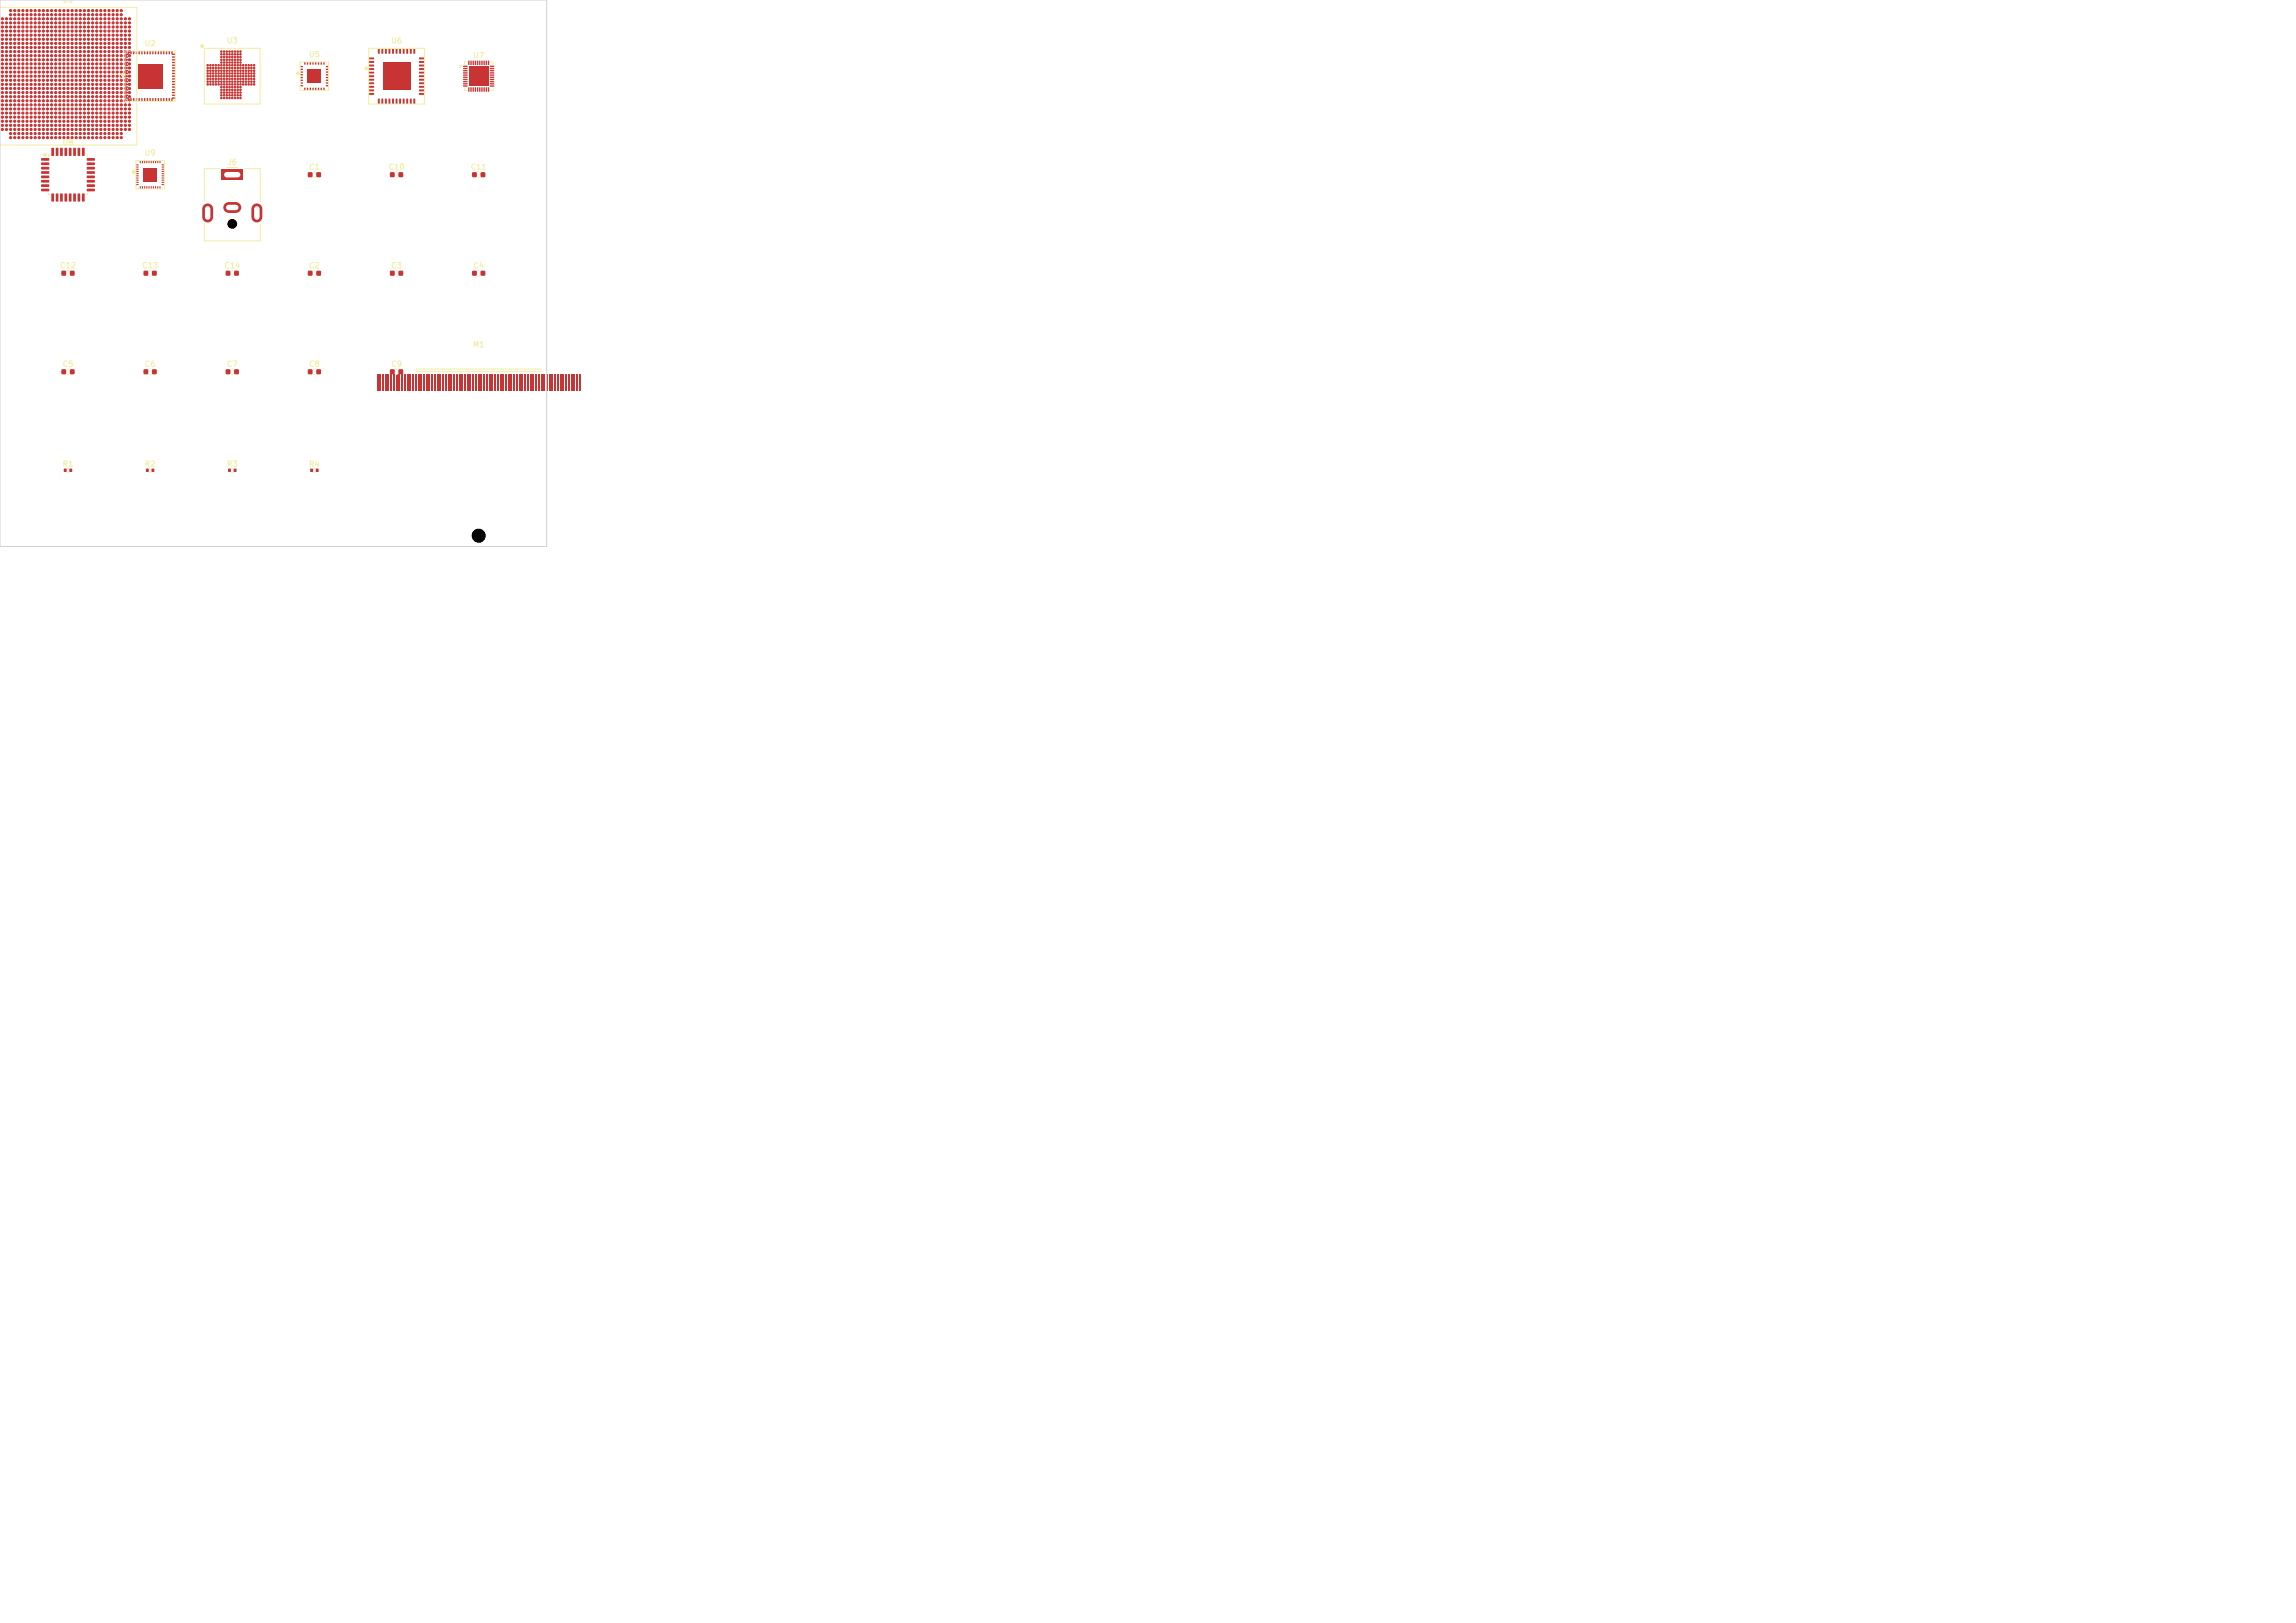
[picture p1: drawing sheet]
<svg xmlns="http://www.w3.org/2000/svg" width="420mm" height="297mm" viewBox="0 0 420 297" stroke-linecap="round" stroke-linejoin="round" font-family="sans-serif">
<defs><g id="words">
<g font-size="1" fill="#f2eda1">
<text x="11.3" y=".7">U1</text>
<text x="26.4" y="8.7">U2</text>
<text x="41.4" y="8.2">U3</text>
<text x="56.4" y="10.7">U5</text>
<text x="71.4" y="8.2">U6</text>
<text x="86.5" y="10.9">U7</text>
<text x="11.3" y="26.8">U8</text>
<text x="26.4" y="28.7">U9</text>
<text x="41.5" y="30.4">J6</text>
<text x="56.4" y="31.3">C1</text>
<text x="71" y="31.3">C10</text>
<text x="86" y="31.3">C11</text>
<text x="10.9" y="49.3">C12</text>
<text x="25.9" y="49.3">C13</text>
<text x="40.9" y="49.3">C14</text>
<text x="56.4" y="49.3">C2</text>
<text x="71.5" y="49.3">C3</text>
<text x="86.5" y="49.3">C4</text>
<text x="86.4" y="63.8">M1</text>
<text x="11.4" y="67.4">C5</text>
<text x="26.4" y="67.4">C6</text>
<text x="41.4" y="67.4">C7</text>
<text x="56.4" y="67.4">C8</text>
<text x="71.5" y="67.4">C9</text>
<text x="11.4" y="85.6">R1</text>
<text x="26.4" y="85.6">R2</text>
<text x="41.4" y="85.6">R3</text>
<text x="56.4" y="85.6">R4</text>
</g>
</g></defs>
<g fill="#c83434">
<path d="M54.9 12.1h.5v.2h-.4z"/>
<path d="M54.9 12.6h.5v.2h-.4z"/>
<path d="M54.9 13.1h.5v.2h-.4z"/>
<path d="M54.9 13.6h.5v.2h-.4z"/>
<path d="M54.9 14.1h.5v.2h-.4z"/>
<path d="M54.9 14.6h.5v.2h-.4z"/>
<path d="M54.9 15.1h.5v.2h-.4z"/>
<path d="M54.9 15.6h.5v.2h-.4z"/>
<path d="M55.7 16.1h.2l-.1 .4h-.2z"/>
<path d="M56.2 16.1h.2l-.1 .4h-.2z"/>
<path d="M56.7 16.1h.2l-.1 .4h-.2z"/>
<path d="M57.2 16.1h.2l-.1 .4h-.2z"/>
<path d="M57.7 16.1h.2l-.1 .4h-.2z"/>
<path d="M58.2 16.1h.2l-.1 .4h-.2z"/>
<path d="M58.7 16.1h.2l-.1 .4h-.2z"/>
<path d="M59.2 16.1h.2l-.1 .4h-.2z"/>
<path d="M59.6 15.6h.5v.2h-.4z"/>
<path d="M59.6 15.1h.5v.2h-.4z"/>
<path d="M59.6 14.6h.5v.2h-.4z"/>
<path d="M59.6 14.1h.5v.2h-.4z"/>
<path d="M59.6 13.6h.5v.2h-.4z"/>
<path d="M59.6 13.1h.5v.2h-.4z"/>
<path d="M59.6 12.6h.5v.2h-.4z"/>
<path d="M59.6 12.1h.5v.2h-.4z"/>
<path d="M59.2 11.4h.2l-.1 .4h-.2z"/>
<path d="M58.7 11.4h.2l-.1 .4h-.2z"/>
<path d="M58.2 11.4h.2l-.1 .4h-.2z"/>
<path d="M57.7 11.4h.2l-.1 .4h-.2z"/>
<path d="M57.2 11.4h.2l-.1 .4h-.2z"/>
<path d="M56.7 11.4h.2l-.1 .4h-.2z"/>
<path d="M56.2 11.4h.2l-.1 .4h-.2z"/>
<path d="M55.7 11.4h.2l-.1 .4h-.2z"/>
<path d="M56.3 12.7h2.5v2.5h-2.5z"/>
<path d="M7.5 29l1.4-.1 .1 .4-1.4 .1z"/>
<path d="M7.5 29.8l1.4-.1 .1 .4-1.4 .1z"/>
<path d="M7.5 30.6l1.4-.1 .1 .4-1.4 .1z"/>
<path d="M7.5 31.4l1.4-.1 .1 .4-1.4 .1z"/>
<path d="M7.5 32.2l1.4-.1 .1 .4-1.4 .1z"/>
<path d="M7.5 33l1.4-.1 .1 .4-1.4 .1z"/>
<path d="M7.5 33.8l1.4-.1 .1 .4-1.4 .1z"/>
<path d="M7.5 34.6l1.4-.1 .1 .4-1.4 .1z"/>
<path d="M9.4 35.4l.5 .1-.1 1.4-.4-.1z"/>
<path d="M10.2 35.4l.5 .1-.1 1.4-.4-.1z"/>
<path d="M11 35.4l.5 .1-.1 1.4-.4-.1z"/>
<path d="M11.8 35.4l.5 .1-.1 1.4-.4-.1z"/>
<path d="M12.6 35.4l.5 .1-.1 1.4-.4-.1z"/>
<path d="M13.4 35.4l.5 .1-.1 1.4-.4-.1z"/>
<path d="M14.2 35.4l.5 .1-.1 1.4-.4-.1z"/>
<path d="M15 35.4l.5 .1-.1 1.4-.4-.1z"/>
<path d="M15.9 34.6l1.4-.1 .1 .4-1.5 .1z"/>
<path d="M15.9 33.8l1.4-.1 .1 .4-1.5 .1z"/>
<path d="M15.9 33l1.4-.1 .1 .4-1.5 .1z"/>
<path d="M15.9 32.2l1.4-.1 .1 .4-1.5 .1z"/>
<path d="M15.9 31.4l1.4-.1 .1 .4-1.5 .1z"/>
<path d="M15.9 30.6l1.4-.1 .1 .4-1.5 .1z"/>
<path d="M15.9 29.8l1.4-.1 .1 .4-1.5 .1z"/>
<path d="M15.9 29l1.4-.1 .1 .4-1.5 .1z"/>
<path d="M15 27.1h.5l-.1 1.4h-.4z"/>
<path d="M14.2 27.1h.5l-.1 1.4h-.4z"/>
<path d="M13.4 27.1h.5l-.1 1.4h-.4z"/>
<path d="M12.6 27.1h.5l-.1 1.4h-.4z"/>
<path d="M11.8 27.1h.5l-.1 1.4h-.4z"/>
<path d="M11 27.1h.5l-.1 1.4h-.4z"/>
<path d="M10.2 27.1h.5l-.1 1.4h-.4z"/>
<path d="M9.4 27.1h.5l-.1 1.4h-.4z"/>
<path d="M84.7 12h.8v.2l-.7 .1z"/>
<path d="M84.7 12.4h.8v.2l-.7 .1z"/>
<path d="M84.7 12.8h.8v.2l-.7 .1z"/>
<path d="M84.7 13.2h.8v.2l-.7 .1z"/>
<path d="M84.7 13.6h.8v.2l-.7 .1z"/>
<path d="M84.7 14h.8v.2l-.7 .1z"/>
<path d="M84.7 14.4h.8v.2l-.7 .1z"/>
<path d="M84.7 14.8h.8v.2l-.7 .1z"/>
<path d="M84.7 15.2h.8v.2l-.7 .1z"/>
<path d="M84.7 15.6h.8v.2l-.7 .1z"/>
<path d="M85.7 16h.2l-.1 .8h-.2z"/>
<path d="M86.1 16h.2l-.1 .8h-.2z"/>
<path d="M86.5 16h.2l-.1 .8h-.2z"/>
<path d="M86.9 16h.2l-.1 .8h-.2z"/>
<path d="M87.3 16h.2l-.1 .8h-.2z"/>
<path d="M87.7 16h.2l-.1 .8h-.2z"/>
<path d="M88.1 16h.2l-.1 .8h-.2z"/>
<path d="M88.5 16h.2l-.1 .8h-.2z"/>
<path d="M88.9 16h.2l-.1 .8h-.2z"/>
<path d="M89.3 16h.2l-.1 .8h-.2z"/>
<path d="M89.6 15.6h.8v.2l-.8 .1z"/>
<path d="M89.6 15.2h.8v.2l-.8 .1z"/>
<path d="M89.6 14.8h.8v.2l-.8 .1z"/>
<path d="M89.6 14.4h.8v.2l-.8 .1z"/>
<path d="M89.6 14h.8v.2l-.8 .1z"/>
<path d="M89.6 13.6h.8v.2l-.8 .1z"/>
<path d="M89.6 13.2h.8v.2l-.8 .1z"/>
<path d="M89.6 12.8h.8v.2l-.8 .1z"/>
<path d="M89.6 12.4h.8v.2l-.8 .1z"/>
<path d="M89.6 12h.8v.2l-.8 .1z"/>
<path d="M89.3 11.1h.2l-.1 .8h-.2z"/>
<path d="M88.9 11.1h.2l-.1 .8h-.2z"/>
<path d="M88.5 11.1h.2l-.1 .8h-.2z"/>
<path d="M88.1 11.1h.2l-.1 .8h-.2z"/>
<path d="M87.7 11.1h.2l-.1 .8h-.2z"/>
<path d="M87.3 11.1h.2l-.1 .8h-.2z"/>
<path d="M86.9 11.1h.2l-.1 .8h-.2z"/>
<path d="M86.5 11.1h.2l-.1 .8h-.2z"/>
<path d="M86.1 11.1h.2l-.1 .8h-.2z"/>
<path d="M85.7 11.1h.2l-.1 .8h-.2z"/>
<path d="M85.8 12.1h3.6v3.6h-3.6z"/>
<path d="M22.9 9.8h.5l.1 .2-.6 .1z"/>
<path d="M22.9 10.3h.5l.1 .2-.6 .1z"/>
<path d="M22.9 10.8h.5l.1 .2-.6 .1z"/>
<path d="M22.9 11.3h.5l.1 .2-.6 .1z"/>
<path d="M22.9 11.8h.5l.1 .2-.6 .1z"/>
<path d="M22.9 12.3h.5l.1 .2-.6 .1z"/>
<path d="M22.9 12.8h.5l.1 .2-.6 .1z"/>
<path d="M22.9 13.3h.5l.1 .2-.6 .1z"/>
<path d="M22.9 13.8h.5l.1 .2-.6 .1z"/>
<path d="M22.9 14.3h.5l.1 .2-.6 .1z"/>
<path d="M22.9 14.8h.5l.1 .2-.6 .1z"/>
<path d="M22.9 15.3h.5l.1 .2-.6 .1z"/>
<path d="M22.9 15.8h.5l.1 .2-.6 .1z"/>
<path d="M22.9 16.3h.5l.1 .2-.6 .1z"/>
<path d="M22.9 16.8h.5l.1 .2-.6 .1z"/>
<path d="M22.9 17.3h.5l.1 .2-.6 .1z"/>
<path d="M22.9 17.8h.5l.1 .2-.6 .1z"/>
<path d="M23.4 18h.2l-.1 .5h-.2z"/>
<path d="M23.9 18h.2l-.1 .5h-.2z"/>
<path d="M24.4 18h.2l-.1 .5h-.2z"/>
<path d="M24.9 18h.2l-.1 .5h-.2z"/>
<path d="M25.4 18h.2l-.1 .5h-.2z"/>
<path d="M25.9 18h.2l-.1 .5h-.2z"/>
<path d="M26.4 18h.2l-.1 .5h-.2z"/>
<path d="M26.9 18h.2l-.1 .5h-.2z"/>
<path d="M27.4 18h.2l-.1 .5h-.2z"/>
<path d="M27.9 18h.2l-.1 .5h-.2z"/>
<path d="M28.4 18h.2l-.1 .5h-.2z"/>
<path d="M28.9 18h.2l-.1 .5h-.2z"/>
<path d="M29.4 18h.2l-.1 .5h-.2z"/>
<path d="M29.9 18h.2l-.1 .5h-.2z"/>
<path d="M30.4 18h.2l-.1 .5h-.2z"/>
<path d="M30.9 18h.2l-.1 .5h-.2z"/>
<path d="M31.4 18h.2l-.1 .5h-.2z"/>
<path d="M31.5 17.8h.5l.1 .2-.6 .1z"/>
<path d="M31.5 17.3h.5l.1 .2-.6 .1z"/>
<path d="M31.5 16.8h.5l.1 .2-.6 .1z"/>
<path d="M31.5 16.3h.5l.1 .2-.6 .1z"/>
<path d="M31.5 15.8h.5l.1 .2-.6 .1z"/>
<path d="M31.5 15.3h.5l.1 .2-.6 .1z"/>
<path d="M31.5 14.8h.5l.1 .2-.6 .1z"/>
<path d="M31.5 14.3h.5l.1 .2-.6 .1z"/>
<path d="M31.5 13.8h.5l.1 .2-.6 .1z"/>
<path d="M31.5 13.3h.5l.1 .2-.6 .1z"/>
<path d="M31.5 12.8h.5l.1 .2-.6 .1z"/>
<path d="M31.5 12.3h.5l.1 .2-.6 .1z"/>
<path d="M31.5 11.8h.5l.1 .2-.6 .1z"/>
<path d="M31.5 11.3h.5l.1 .2-.6 .1z"/>
<path d="M31.5 10.8h.5l.1 .2-.6 .1z"/>
<path d="M31.5 10.3h.5l.1 .2-.6 .1z"/>
<path d="M31.5 9.8h.5l.1 .2-.6 .1z"/>
<path d="M31.4 9.4h.2l-.1 .5h-.2z"/>
<path d="M30.9 9.4h.2l-.1 .5h-.2z"/>
<path d="M30.4 9.4h.2l-.1 .5h-.2z"/>
<path d="M29.9 9.4h.2l-.1 .5h-.2z"/>
<path d="M29.4 9.4h.2l-.1 .5h-.2z"/>
<path d="M28.9 9.4h.2l-.1 .5h-.2z"/>
<path d="M28.4 9.4h.2l-.1 .5h-.2z"/>
<path d="M27.9 9.4h.2l-.1 .5h-.2z"/>
<path d="M27.4 9.4h.2l-.1 .5h-.2z"/>
<path d="M26.9 9.4h.2l-.1 .5h-.2z"/>
<path d="M26.4 9.4h.2l-.1 .5h-.2z"/>
<path d="M25.9 9.4h.2l-.1 .5h-.2z"/>
<path d="M25.4 9.4h.2l-.1 .5h-.2z"/>
<path d="M24.9 9.4h.2l-.1 .5h-.2z"/>
<path d="M24.4 9.4h.2l-.1 .5h-.2z"/>
<path d="M23.9 9.4h.2l-.1 .5h-.2z"/>
<path d="M23.4 9.4h.2l-.1 .5h-.2z"/>
<path d="M25.2 11.7h4.5v4.5h-4.5z"/>
</g>
<g fill="#c83434" stroke="#c83434" stroke-width=".18">
<circle cx="1.9" cy="1.9" r=".2"/>
<circle cx="2.7" cy="1.9" r=".2"/>
<circle cx="3.4" cy="1.9" r=".2"/>
<circle cx="4.2" cy="1.9" r=".2"/>
<circle cx="4.9" cy="1.9" r=".2"/>
<circle cx="5.7" cy="1.9" r=".2"/>
<circle cx="6.4" cy="1.9" r=".2"/>
<circle cx="7.2" cy="1.9" r=".2"/>
<circle cx="7.9" cy="1.9" r=".2"/>
<circle cx="8.7" cy="1.9" r=".2"/>
<circle cx="9.4" cy="1.9" r=".2"/>
<circle cx="10.2" cy="1.9" r=".2"/>
<circle cx="10.9" cy="1.9" r=".2"/>
<circle cx="11.7" cy="1.9" r=".2"/>
<circle cx="12.4" cy="1.9" r=".2"/>
<circle cx="13.2" cy="1.9" r=".2"/>
<circle cx="13.9" cy="1.9" r=".2"/>
<circle cx="14.7" cy="1.9" r=".2"/>
<circle cx="15.4" cy="1.9" r=".2"/>
<circle cx="16.2" cy="1.9" r=".2"/>
<circle cx="16.9" cy="1.9" r=".2"/>
<circle cx="17.7" cy="1.9" r=".2"/>
<circle cx="18.4" cy="1.9" r=".2"/>
<circle cx="19.2" cy="1.9" r=".2"/>
<circle cx="19.9" cy="1.9" r=".2"/>
<circle cx="20.7" cy="1.9" r=".2"/>
<circle cx="21.4" cy="1.9" r=".2"/>
<circle cx="22.2" cy="1.9" r=".2"/>
<circle cx=".4" cy="21.4" r=".2"/>
<circle cx="1.2" cy="21.4" r=".2"/>
<circle cx="1.9" cy="21.4" r=".2"/>
<circle cx="2.7" cy="21.4" r=".2"/>
<circle cx="3.4" cy="21.4" r=".2"/>
<circle cx="4.2" cy="21.4" r=".2"/>
<circle cx="4.9" cy="21.4" r=".2"/>
<circle cx="5.7" cy="21.4" r=".2"/>
<circle cx="6.4" cy="21.4" r=".2"/>
<circle cx="7.2" cy="21.4" r=".2"/>
<circle cx="7.9" cy="21.4" r=".2"/>
<circle cx="8.7" cy="21.4" r=".2"/>
<circle cx="9.4" cy="21.4" r=".2"/>
<circle cx="10.2" cy="21.4" r=".2"/>
<circle cx="10.9" cy="21.4" r=".2"/>
<circle cx="11.7" cy="21.4" r=".2"/>
<circle cx="12.4" cy="21.4" r=".2"/>
<circle cx="13.2" cy="21.4" r=".2"/>
<circle cx="13.9" cy="21.4" r=".2"/>
<circle cx="14.7" cy="21.4" r=".2"/>
<circle cx="15.4" cy="21.4" r=".2"/>
<circle cx="16.2" cy="21.4" r=".2"/>
<circle cx="16.9" cy="21.4" r=".2"/>
<circle cx="17.7" cy="21.4" r=".2"/>
<circle cx="18.4" cy="21.4" r=".2"/>
<circle cx="19.2" cy="21.4" r=".2"/>
<circle cx="19.9" cy="21.4" r=".2"/>
<circle cx="20.7" cy="21.4" r=".2"/>
<circle cx="21.4" cy="21.4" r=".2"/>
<circle cx="22.2" cy="21.4" r=".2"/>
<circle cx="22.9" cy="21.4" r=".2"/>
<circle cx="23.7" cy="21.4" r=".2"/>
<circle cx=".4" cy="22.2" r=".2"/>
<circle cx="1.2" cy="22.2" r=".2"/>
<circle cx="1.9" cy="22.2" r=".2"/>
<circle cx="2.7" cy="22.2" r=".2"/>
<circle cx="3.4" cy="22.2" r=".2"/>
<circle cx="4.2" cy="22.2" r=".2"/>
<circle cx="4.9" cy="22.2" r=".2"/>
<circle cx="5.7" cy="22.2" r=".2"/>
<circle cx="6.4" cy="22.2" r=".2"/>
<circle cx="7.2" cy="22.2" r=".2"/>
<circle cx="7.9" cy="22.2" r=".2"/>
<circle cx="8.7" cy="22.2" r=".2"/>
<circle cx="9.4" cy="22.2" r=".2"/>
<circle cx="10.2" cy="22.2" r=".2"/>
<circle cx="10.9" cy="22.2" r=".2"/>
<circle cx="11.7" cy="22.2" r=".2"/>
<circle cx="12.4" cy="22.2" r=".2"/>
<circle cx="13.2" cy="22.2" r=".2"/>
<circle cx="13.9" cy="22.2" r=".2"/>
<circle cx="14.7" cy="22.2" r=".2"/>
<circle cx="15.4" cy="22.2" r=".2"/>
<circle cx="16.2" cy="22.2" r=".2"/>
<circle cx="16.9" cy="22.2" r=".2"/>
<circle cx="17.7" cy="22.2" r=".2"/>
<circle cx="18.4" cy="22.2" r=".2"/>
<circle cx="19.2" cy="22.2" r=".2"/>
<circle cx="19.9" cy="22.2" r=".2"/>
<circle cx="20.7" cy="22.2" r=".2"/>
<circle cx="21.4" cy="22.2" r=".2"/>
<circle cx="22.2" cy="22.2" r=".2"/>
<circle cx="22.9" cy="22.2" r=".2"/>
<circle cx="23.7" cy="22.2" r=".2"/>
<circle cx=".4" cy="22.9" r=".2"/>
<circle cx="1.2" cy="22.9" r=".2"/>
<circle cx="1.9" cy="22.9" r=".2"/>
<circle cx="2.7" cy="22.9" r=".2"/>
<circle cx="3.4" cy="22.9" r=".2"/>
<circle cx="4.2" cy="22.9" r=".2"/>
<circle cx="4.9" cy="22.9" r=".2"/>
<circle cx="5.7" cy="22.9" r=".2"/>
<circle cx="6.4" cy="22.9" r=".2"/>
<circle cx="7.2" cy="22.9" r=".2"/>
<circle cx="7.9" cy="22.9" r=".2"/>
<circle cx="8.7" cy="22.9" r=".2"/>
<circle cx="9.4" cy="22.9" r=".2"/>
<circle cx="10.2" cy="22.9" r=".2"/>
<circle cx="10.9" cy="22.9" r=".2"/>
<circle cx="11.7" cy="22.9" r=".2"/>
<circle cx="12.4" cy="22.9" r=".2"/>
<circle cx="13.2" cy="22.9" r=".2"/>
<circle cx="13.9" cy="22.9" r=".2"/>
<circle cx="14.7" cy="22.9" r=".2"/>
<circle cx="15.4" cy="22.9" r=".2"/>
<circle cx="16.2" cy="22.9" r=".2"/>
<circle cx="16.9" cy="22.9" r=".2"/>
<circle cx="17.7" cy="22.9" r=".2"/>
<circle cx="18.4" cy="22.9" r=".2"/>
<circle cx="19.2" cy="22.9" r=".2"/>
<circle cx="19.9" cy="22.9" r=".2"/>
<circle cx="20.7" cy="22.9" r=".2"/>
<circle cx="21.4" cy="22.9" r=".2"/>
<circle cx="22.2" cy="22.9" r=".2"/>
<circle cx="22.9" cy="22.9" r=".2"/>
<circle cx="23.7" cy="22.9" r=".2"/>
<circle cx=".4" cy="23.7" r=".2"/>
<circle cx="1.2" cy="23.7" r=".2"/>
<circle cx="1.9" cy="23.7" r=".2"/>
<circle cx="2.7" cy="23.7" r=".2"/>
<circle cx="3.4" cy="23.7" r=".2"/>
<circle cx="4.2" cy="23.7" r=".2"/>
<circle cx="4.9" cy="23.7" r=".2"/>
<circle cx="5.7" cy="23.7" r=".2"/>
<circle cx="6.4" cy="23.7" r=".2"/>
<circle cx="7.2" cy="23.7" r=".2"/>
<circle cx="7.9" cy="23.7" r=".2"/>
<circle cx="8.7" cy="23.7" r=".2"/>
<circle cx="9.4" cy="23.7" r=".2"/>
<circle cx="10.2" cy="23.7" r=".2"/>
<circle cx="10.9" cy="23.7" r=".2"/>
<circle cx="11.7" cy="23.7" r=".2"/>
<circle cx="12.4" cy="23.7" r=".2"/>
<circle cx="13.2" cy="23.7" r=".2"/>
<circle cx="13.9" cy="23.7" r=".2"/>
<circle cx="14.7" cy="23.7" r=".2"/>
<circle cx="15.4" cy="23.7" r=".2"/>
<circle cx="16.2" cy="23.7" r=".2"/>
<circle cx="16.9" cy="23.7" r=".2"/>
<circle cx="17.7" cy="23.7" r=".2"/>
<circle cx="18.4" cy="23.7" r=".2"/>
<circle cx="19.2" cy="23.7" r=".2"/>
<circle cx="19.9" cy="23.7" r=".2"/>
<circle cx="20.7" cy="23.7" r=".2"/>
<circle cx="21.4" cy="23.7" r=".2"/>
<circle cx="22.2" cy="23.7" r=".2"/>
<circle cx="22.9" cy="23.7" r=".2"/>
<circle cx="23.7" cy="23.7" r=".2"/>
<circle cx="1.9" cy="24.4" r=".2"/>
<circle cx="2.7" cy="24.4" r=".2"/>
<circle cx="3.4" cy="24.4" r=".2"/>
<circle cx="4.2" cy="24.4" r=".2"/>
<circle cx="4.9" cy="24.4" r=".2"/>
<circle cx="5.7" cy="24.4" r=".2"/>
<circle cx="6.4" cy="24.4" r=".2"/>
<circle cx="7.2" cy="24.4" r=".2"/>
<circle cx="7.9" cy="24.4" r=".2"/>
<circle cx="8.7" cy="24.4" r=".2"/>
<circle cx="9.4" cy="24.4" r=".2"/>
<circle cx="10.2" cy="24.4" r=".2"/>
<circle cx="10.9" cy="24.4" r=".2"/>
<circle cx="11.7" cy="24.4" r=".2"/>
<circle cx="12.4" cy="24.4" r=".2"/>
<circle cx="13.2" cy="24.4" r=".2"/>
<circle cx="13.9" cy="24.4" r=".2"/>
<circle cx="14.7" cy="24.4" r=".2"/>
<circle cx="15.4" cy="24.4" r=".2"/>
<circle cx="16.2" cy="24.4" r=".2"/>
<circle cx="16.9" cy="24.4" r=".2"/>
<circle cx="17.7" cy="24.4" r=".2"/>
<circle cx="18.4" cy="24.4" r=".2"/>
<circle cx="19.2" cy="24.4" r=".2"/>
<circle cx="19.9" cy="24.4" r=".2"/>
<circle cx="20.7" cy="24.4" r=".2"/>
<circle cx="21.4" cy="24.4" r=".2"/>
<circle cx="22.2" cy="24.4" r=".2"/>
<circle cx="1.9" cy="25.2" r=".2"/>
<circle cx="2.7" cy="25.2" r=".2"/>
<circle cx="3.4" cy="25.2" r=".2"/>
<circle cx="4.2" cy="25.2" r=".2"/>
<circle cx="4.9" cy="25.2" r=".2"/>
<circle cx="5.7" cy="25.2" r=".2"/>
<circle cx="6.4" cy="25.2" r=".2"/>
<circle cx="7.2" cy="25.2" r=".2"/>
<circle cx="7.9" cy="25.2" r=".2"/>
<circle cx="8.7" cy="25.2" r=".2"/>
<circle cx="9.4" cy="25.2" r=".2"/>
<circle cx="10.2" cy="25.2" r=".2"/>
<circle cx="10.9" cy="25.2" r=".2"/>
<circle cx="11.7" cy="25.2" r=".2"/>
<circle cx="12.4" cy="25.2" r=".2"/>
<circle cx="13.2" cy="25.2" r=".2"/>
<circle cx="13.9" cy="25.2" r=".2"/>
<circle cx="14.7" cy="25.2" r=".2"/>
<circle cx="15.4" cy="25.2" r=".2"/>
<circle cx="16.2" cy="25.2" r=".2"/>
<circle cx="16.9" cy="25.2" r=".2"/>
<circle cx="17.7" cy="25.2" r=".2"/>
<circle cx="18.4" cy="25.2" r=".2"/>
<circle cx="19.2" cy="25.2" r=".2"/>
<circle cx="19.9" cy="25.2" r=".2"/>
<circle cx="20.7" cy="25.2" r=".2"/>
<circle cx="21.4" cy="25.2" r=".2"/>
<circle cx="22.2" cy="25.2" r=".2"/>
<circle cx="1.9" cy="2.7" r=".2"/>
<circle cx="2.7" cy="2.7" r=".2"/>
<circle cx="3.4" cy="2.7" r=".2"/>
<circle cx="4.2" cy="2.7" r=".2"/>
<circle cx="4.9" cy="2.7" r=".2"/>
<circle cx="5.7" cy="2.7" r=".2"/>
<circle cx="6.4" cy="2.7" r=".2"/>
<circle cx="7.2" cy="2.7" r=".2"/>
<circle cx="7.9" cy="2.7" r=".2"/>
<circle cx="8.7" cy="2.7" r=".2"/>
<circle cx="9.4" cy="2.7" r=".2"/>
<circle cx="10.2" cy="2.7" r=".2"/>
<circle cx="10.9" cy="2.7" r=".2"/>
<circle cx="11.7" cy="2.7" r=".2"/>
<circle cx="12.4" cy="2.7" r=".2"/>
<circle cx="13.2" cy="2.7" r=".2"/>
<circle cx="13.9" cy="2.7" r=".2"/>
<circle cx="14.7" cy="2.7" r=".2"/>
<circle cx="15.4" cy="2.7" r=".2"/>
<circle cx="16.2" cy="2.7" r=".2"/>
<circle cx="16.9" cy="2.7" r=".2"/>
<circle cx="17.7" cy="2.7" r=".2"/>
<circle cx="18.4" cy="2.7" r=".2"/>
<circle cx="19.2" cy="2.7" r=".2"/>
<circle cx="19.9" cy="2.7" r=".2"/>
<circle cx="20.7" cy="2.7" r=".2"/>
<circle cx="21.4" cy="2.7" r=".2"/>
<circle cx="22.2" cy="2.7" r=".2"/>
<circle cx=".4" cy="3.4" r=".2"/>
<circle cx="1.2" cy="3.4" r=".2"/>
<circle cx="1.9" cy="3.4" r=".2"/>
<circle cx="2.7" cy="3.4" r=".2"/>
<circle cx="3.4" cy="3.4" r=".2"/>
<circle cx="4.2" cy="3.4" r=".2"/>
<circle cx="4.9" cy="3.4" r=".2"/>
<circle cx="5.7" cy="3.4" r=".2"/>
<circle cx="6.4" cy="3.4" r=".2"/>
<circle cx="7.2" cy="3.4" r=".2"/>
<circle cx="7.9" cy="3.4" r=".2"/>
<circle cx="8.7" cy="3.4" r=".2"/>
<circle cx="9.4" cy="3.4" r=".2"/>
<circle cx="10.2" cy="3.4" r=".2"/>
<circle cx="10.9" cy="3.4" r=".2"/>
<circle cx="11.7" cy="3.4" r=".2"/>
<circle cx="12.4" cy="3.4" r=".2"/>
<circle cx="13.2" cy="3.4" r=".2"/>
<circle cx="13.9" cy="3.4" r=".2"/>
<circle cx="14.7" cy="3.4" r=".2"/>
<circle cx="15.4" cy="3.4" r=".2"/>
<circle cx="16.2" cy="3.4" r=".2"/>
<circle cx="16.9" cy="3.4" r=".2"/>
<circle cx="17.7" cy="3.4" r=".2"/>
<circle cx="18.4" cy="3.4" r=".2"/>
<circle cx="19.2" cy="3.4" r=".2"/>
<circle cx="19.9" cy="3.4" r=".2"/>
<circle cx="20.7" cy="3.4" r=".2"/>
<circle cx="21.4" cy="3.4" r=".2"/>
<circle cx="22.2" cy="3.4" r=".2"/>
<circle cx="22.9" cy="3.4" r=".2"/>
<circle cx="23.7" cy="3.4" r=".2"/>
<circle cx=".4" cy="4.2" r=".2"/>
<circle cx="1.2" cy="4.2" r=".2"/>
<circle cx="1.9" cy="4.2" r=".2"/>
<circle cx="2.7" cy="4.2" r=".2"/>
<circle cx="3.4" cy="4.2" r=".2"/>
<circle cx="4.2" cy="4.2" r=".2"/>
<circle cx="4.9" cy="4.2" r=".2"/>
<circle cx="5.7" cy="4.2" r=".2"/>
<circle cx="6.4" cy="4.2" r=".2"/>
<circle cx="7.2" cy="4.2" r=".2"/>
<circle cx="7.9" cy="4.2" r=".2"/>
<circle cx="8.7" cy="4.2" r=".2"/>
<circle cx="9.4" cy="4.2" r=".2"/>
<circle cx="10.2" cy="4.2" r=".2"/>
<circle cx="10.9" cy="4.2" r=".2"/>
<circle cx="11.7" cy="4.2" r=".2"/>
<circle cx="12.4" cy="4.2" r=".2"/>
<circle cx="13.2" cy="4.2" r=".2"/>
<circle cx="13.9" cy="4.2" r=".2"/>
<circle cx="14.7" cy="4.2" r=".2"/>
<circle cx="15.4" cy="4.2" r=".2"/>
<circle cx="16.2" cy="4.2" r=".2"/>
<circle cx="16.9" cy="4.2" r=".2"/>
<circle cx="17.7" cy="4.2" r=".2"/>
<circle cx="18.4" cy="4.2" r=".2"/>
<circle cx="19.2" cy="4.2" r=".2"/>
<circle cx="19.9" cy="4.2" r=".2"/>
<circle cx="20.7" cy="4.2" r=".2"/>
<circle cx="21.4" cy="4.2" r=".2"/>
<circle cx="22.2" cy="4.2" r=".2"/>
<circle cx="22.9" cy="4.2" r=".2"/>
<circle cx="23.7" cy="4.2" r=".2"/>
<circle cx=".4" cy="4.9" r=".2"/>
<circle cx="1.2" cy="4.9" r=".2"/>
<circle cx="1.9" cy="4.9" r=".2"/>
<circle cx="2.7" cy="4.9" r=".2"/>
<circle cx="3.4" cy="4.9" r=".2"/>
<circle cx="4.2" cy="4.9" r=".2"/>
<circle cx="4.9" cy="4.9" r=".2"/>
<circle cx="5.7" cy="4.9" r=".2"/>
<circle cx="6.4" cy="4.9" r=".2"/>
<circle cx="7.2" cy="4.9" r=".2"/>
<circle cx="7.9" cy="4.9" r=".2"/>
<circle cx="8.7" cy="4.9" r=".2"/>
<circle cx="9.4" cy="4.9" r=".2"/>
<circle cx="10.2" cy="4.9" r=".2"/>
<circle cx="10.9" cy="4.9" r=".2"/>
<circle cx="11.7" cy="4.9" r=".2"/>
<circle cx="12.4" cy="4.9" r=".2"/>
<circle cx="13.2" cy="4.9" r=".2"/>
<circle cx="13.9" cy="4.9" r=".2"/>
<circle cx="14.7" cy="4.9" r=".2"/>
<circle cx="15.4" cy="4.9" r=".2"/>
<circle cx="16.2" cy="4.9" r=".2"/>
<circle cx="16.9" cy="4.9" r=".2"/>
<circle cx="17.7" cy="4.9" r=".2"/>
<circle cx="18.4" cy="4.9" r=".2"/>
<circle cx="19.2" cy="4.9" r=".2"/>
<circle cx="19.9" cy="4.9" r=".2"/>
<circle cx="20.7" cy="4.9" r=".2"/>
<circle cx="21.4" cy="4.9" r=".2"/>
<circle cx="22.2" cy="4.9" r=".2"/>
<circle cx="22.9" cy="4.9" r=".2"/>
<circle cx="23.7" cy="4.9" r=".2"/>
<circle cx=".4" cy="5.7" r=".2"/>
<circle cx="1.2" cy="5.7" r=".2"/>
<circle cx="1.9" cy="5.7" r=".2"/>
<circle cx="2.7" cy="5.7" r=".2"/>
<circle cx="3.4" cy="5.7" r=".2"/>
<circle cx="4.2" cy="5.7" r=".2"/>
<circle cx="4.9" cy="5.7" r=".2"/>
<circle cx="5.7" cy="5.7" r=".2"/>
<circle cx="6.4" cy="5.7" r=".2"/>
<circle cx="7.2" cy="5.7" r=".2"/>
<circle cx="7.9" cy="5.7" r=".2"/>
<circle cx="8.7" cy="5.7" r=".2"/>
<circle cx="9.4" cy="5.7" r=".2"/>
<circle cx="10.2" cy="5.7" r=".2"/>
<circle cx="10.9" cy="5.7" r=".2"/>
<circle cx="11.7" cy="5.7" r=".2"/>
<circle cx="12.4" cy="5.7" r=".2"/>
<circle cx="13.2" cy="5.7" r=".2"/>
<circle cx="13.9" cy="5.7" r=".2"/>
<circle cx="14.7" cy="5.7" r=".2"/>
<circle cx="15.4" cy="5.7" r=".2"/>
<circle cx="16.2" cy="5.7" r=".2"/>
<circle cx="16.9" cy="5.7" r=".2"/>
<circle cx="17.7" cy="5.7" r=".2"/>
<circle cx="18.4" cy="5.7" r=".2"/>
<circle cx="19.2" cy="5.7" r=".2"/>
<circle cx="19.9" cy="5.7" r=".2"/>
<circle cx="20.7" cy="5.7" r=".2"/>
<circle cx="21.4" cy="5.7" r=".2"/>
<circle cx="22.2" cy="5.7" r=".2"/>
<circle cx="22.9" cy="5.7" r=".2"/>
<circle cx="23.7" cy="5.7" r=".2"/>
<circle cx=".4" cy="6.4" r=".2"/>
<circle cx="1.2" cy="6.4" r=".2"/>
<circle cx="1.9" cy="6.4" r=".2"/>
<circle cx="2.7" cy="6.4" r=".2"/>
<circle cx="3.4" cy="6.4" r=".2"/>
<circle cx="4.2" cy="6.4" r=".2"/>
<circle cx="4.9" cy="6.4" r=".2"/>
<circle cx="5.7" cy="6.4" r=".2"/>
<circle cx="6.4" cy="6.4" r=".2"/>
<circle cx="7.2" cy="6.4" r=".2"/>
<circle cx="7.9" cy="6.4" r=".2"/>
<circle cx="8.7" cy="6.4" r=".2"/>
<circle cx="9.4" cy="6.4" r=".2"/>
<circle cx="10.2" cy="6.4" r=".2"/>
<circle cx="10.9" cy="6.4" r=".2"/>
<circle cx="11.7" cy="6.4" r=".2"/>
<circle cx="12.4" cy="6.4" r=".2"/>
<circle cx="13.2" cy="6.4" r=".2"/>
<circle cx="13.9" cy="6.4" r=".2"/>
<circle cx="14.7" cy="6.4" r=".2"/>
<circle cx="15.4" cy="6.4" r=".2"/>
<circle cx="16.2" cy="6.4" r=".2"/>
<circle cx="16.9" cy="6.4" r=".2"/>
<circle cx="17.7" cy="6.4" r=".2"/>
<circle cx="18.4" cy="6.4" r=".2"/>
<circle cx="19.2" cy="6.4" r=".2"/>
<circle cx="19.9" cy="6.4" r=".2"/>
<circle cx="20.7" cy="6.4" r=".2"/>
<circle cx="21.4" cy="6.4" r=".2"/>
<circle cx="22.2" cy="6.4" r=".2"/>
<circle cx="22.9" cy="6.4" r=".2"/>
<circle cx="23.7" cy="6.4" r=".2"/>
<circle cx=".4" cy="7.2" r=".2"/>
<circle cx="1.2" cy="7.2" r=".2"/>
<circle cx="1.9" cy="7.2" r=".2"/>
<circle cx="2.7" cy="7.2" r=".2"/>
<circle cx="3.4" cy="7.2" r=".2"/>
<circle cx="4.2" cy="7.2" r=".2"/>
<circle cx="4.9" cy="7.2" r=".2"/>
<circle cx="5.7" cy="7.2" r=".2"/>
<circle cx="6.4" cy="7.2" r=".2"/>
<circle cx="7.2" cy="7.2" r=".2"/>
<circle cx="7.9" cy="7.2" r=".2"/>
<circle cx="8.7" cy="7.2" r=".2"/>
<circle cx="9.4" cy="7.2" r=".2"/>
<circle cx="10.2" cy="7.2" r=".2"/>
<circle cx="10.9" cy="7.2" r=".2"/>
<circle cx="11.7" cy="7.2" r=".2"/>
<circle cx="12.4" cy="7.2" r=".2"/>
<circle cx="13.2" cy="7.2" r=".2"/>
<circle cx="13.9" cy="7.2" r=".2"/>
<circle cx="14.7" cy="7.2" r=".2"/>
<circle cx="15.4" cy="7.2" r=".2"/>
<circle cx="16.2" cy="7.2" r=".2"/>
<circle cx="16.9" cy="7.2" r=".2"/>
<circle cx="17.7" cy="7.2" r=".2"/>
<circle cx="18.4" cy="7.2" r=".2"/>
<circle cx="19.2" cy="7.2" r=".2"/>
<circle cx="19.9" cy="7.2" r=".2"/>
<circle cx="20.7" cy="7.2" r=".2"/>
<circle cx="21.4" cy="7.2" r=".2"/>
<circle cx="22.2" cy="7.2" r=".2"/>
<circle cx="22.9" cy="7.2" r=".2"/>
<circle cx="23.7" cy="7.2" r=".2"/>
<circle cx=".4" cy="7.9" r=".2"/>
<circle cx="1.2" cy="7.9" r=".2"/>
<circle cx="1.9" cy="7.9" r=".2"/>
<circle cx="2.7" cy="7.9" r=".2"/>
<circle cx="3.4" cy="7.9" r=".2"/>
<circle cx="4.2" cy="7.9" r=".2"/>
<circle cx="4.9" cy="7.9" r=".2"/>
<circle cx="5.7" cy="7.9" r=".2"/>
<circle cx="6.4" cy="7.9" r=".2"/>
<circle cx="7.2" cy="7.9" r=".2"/>
<circle cx="7.9" cy="7.9" r=".2"/>
<circle cx="8.7" cy="7.9" r=".2"/>
<circle cx="9.4" cy="7.9" r=".2"/>
<circle cx="10.2" cy="7.9" r=".2"/>
<circle cx="10.9" cy="7.9" r=".2"/>
<circle cx="11.7" cy="7.9" r=".2"/>
<circle cx="12.4" cy="7.9" r=".2"/>
<circle cx="13.2" cy="7.9" r=".2"/>
<circle cx="13.9" cy="7.9" r=".2"/>
<circle cx="14.7" cy="7.9" r=".2"/>
<circle cx="15.4" cy="7.9" r=".2"/>
<circle cx="16.2" cy="7.9" r=".2"/>
<circle cx="16.9" cy="7.9" r=".2"/>
<circle cx="17.7" cy="7.9" r=".2"/>
<circle cx="18.4" cy="7.9" r=".2"/>
<circle cx="19.2" cy="7.9" r=".2"/>
<circle cx="19.9" cy="7.9" r=".2"/>
<circle cx="20.7" cy="7.9" r=".2"/>
<circle cx="21.4" cy="7.9" r=".2"/>
<circle cx="22.2" cy="7.9" r=".2"/>
<circle cx="22.9" cy="7.9" r=".2"/>
<circle cx="23.7" cy="7.9" r=".2"/>
<circle cx=".4" cy="8.7" r=".2"/>
<circle cx="1.2" cy="8.7" r=".2"/>
<circle cx="1.9" cy="8.7" r=".2"/>
<circle cx="2.7" cy="8.7" r=".2"/>
<circle cx="3.4" cy="8.7" r=".2"/>
<circle cx="4.2" cy="8.7" r=".2"/>
<circle cx="4.9" cy="8.7" r=".2"/>
<circle cx="5.7" cy="8.7" r=".2"/>
<circle cx="6.4" cy="8.7" r=".2"/>
<circle cx="7.2" cy="8.7" r=".2"/>
<circle cx="7.9" cy="8.7" r=".2"/>
<circle cx="8.7" cy="8.7" r=".2"/>
<circle cx="9.4" cy="8.7" r=".2"/>
<circle cx="10.2" cy="8.7" r=".2"/>
<circle cx="10.9" cy="8.7" r=".2"/>
<circle cx="11.7" cy="8.7" r=".2"/>
<circle cx="12.4" cy="8.7" r=".2"/>
<circle cx="13.2" cy="8.7" r=".2"/>
<circle cx="13.9" cy="8.7" r=".2"/>
<circle cx="14.7" cy="8.7" r=".2"/>
<circle cx="15.4" cy="8.7" r=".2"/>
<circle cx="16.2" cy="8.7" r=".2"/>
<circle cx="16.9" cy="8.7" r=".2"/>
<circle cx="17.7" cy="8.7" r=".2"/>
<circle cx="18.4" cy="8.7" r=".2"/>
<circle cx="19.2" cy="8.7" r=".2"/>
<circle cx="19.9" cy="8.7" r=".2"/>
<circle cx="20.7" cy="8.7" r=".2"/>
<circle cx="21.4" cy="8.7" r=".2"/>
<circle cx="22.2" cy="8.7" r=".2"/>
<circle cx="22.9" cy="8.7" r=".2"/>
<circle cx="23.7" cy="8.7" r=".2"/>
<circle cx=".4" cy="9.4" r=".2"/>
<circle cx="1.2" cy="9.4" r=".2"/>
<circle cx="1.9" cy="9.4" r=".2"/>
<circle cx="2.7" cy="9.4" r=".2"/>
<circle cx="3.4" cy="9.4" r=".2"/>
<circle cx="4.2" cy="9.4" r=".2"/>
<circle cx="4.9" cy="9.4" r=".2"/>
<circle cx="5.7" cy="9.4" r=".2"/>
<circle cx="6.4" cy="9.4" r=".2"/>
<circle cx="7.2" cy="9.4" r=".2"/>
<circle cx="7.9" cy="9.4" r=".2"/>
<circle cx="8.7" cy="9.4" r=".2"/>
<circle cx="9.4" cy="9.4" r=".2"/>
<circle cx="10.2" cy="9.4" r=".2"/>
<circle cx="10.9" cy="9.4" r=".2"/>
<circle cx="11.7" cy="9.4" r=".2"/>
<circle cx="12.4" cy="9.4" r=".2"/>
<circle cx="13.2" cy="9.4" r=".2"/>
<circle cx="13.9" cy="9.4" r=".2"/>
<circle cx="14.7" cy="9.4" r=".2"/>
<circle cx="15.4" cy="9.4" r=".2"/>
<circle cx="16.2" cy="9.4" r=".2"/>
<circle cx="16.9" cy="9.4" r=".2"/>
<circle cx="17.7" cy="9.4" r=".2"/>
<circle cx="18.4" cy="9.4" r=".2"/>
<circle cx="19.2" cy="9.4" r=".2"/>
<circle cx="19.9" cy="9.4" r=".2"/>
<circle cx="20.7" cy="9.4" r=".2"/>
<circle cx="21.4" cy="9.4" r=".2"/>
<circle cx="22.2" cy="9.4" r=".2"/>
<circle cx="22.9" cy="9.4" r=".2"/>
<circle cx="23.7" cy="9.4" r=".2"/>
<circle cx=".4" cy="10.2" r=".2"/>
<circle cx="1.2" cy="10.2" r=".2"/>
<circle cx="1.9" cy="10.2" r=".2"/>
<circle cx="2.7" cy="10.2" r=".2"/>
<circle cx="3.4" cy="10.2" r=".2"/>
<circle cx="4.2" cy="10.2" r=".2"/>
<circle cx="4.9" cy="10.2" r=".2"/>
<circle cx="5.7" cy="10.2" r=".2"/>
<circle cx="6.4" cy="10.2" r=".2"/>
<circle cx="7.2" cy="10.2" r=".2"/>
<circle cx="7.9" cy="10.2" r=".2"/>
<circle cx="8.7" cy="10.2" r=".2"/>
<circle cx="9.4" cy="10.2" r=".2"/>
<circle cx="10.2" cy="10.2" r=".2"/>
<circle cx="10.9" cy="10.2" r=".2"/>
<circle cx="11.7" cy="10.2" r=".2"/>
<circle cx="12.4" cy="10.2" r=".2"/>
<circle cx="13.2" cy="10.2" r=".2"/>
<circle cx="13.9" cy="10.2" r=".2"/>
<circle cx="14.7" cy="10.2" r=".2"/>
<circle cx="15.4" cy="10.2" r=".2"/>
<circle cx="16.2" cy="10.2" r=".2"/>
<circle cx="16.9" cy="10.2" r=".2"/>
<circle cx="17.7" cy="10.2" r=".2"/>
<circle cx="18.4" cy="10.2" r=".2"/>
<circle cx="19.2" cy="10.2" r=".2"/>
<circle cx="19.9" cy="10.2" r=".2"/>
<circle cx="20.7" cy="10.2" r=".2"/>
<circle cx="21.4" cy="10.2" r=".2"/>
<circle cx="22.2" cy="10.2" r=".2"/>
<circle cx="22.9" cy="10.2" r=".2"/>
<circle cx="23.7" cy="10.2" r=".2"/>
<circle cx=".4" cy="10.9" r=".2"/>
<circle cx="1.2" cy="10.9" r=".2"/>
<circle cx="1.9" cy="10.9" r=".2"/>
<circle cx="2.7" cy="10.9" r=".2"/>
<circle cx="3.4" cy="10.9" r=".2"/>
<circle cx="4.2" cy="10.9" r=".2"/>
<circle cx="4.9" cy="10.9" r=".2"/>
<circle cx="5.7" cy="10.9" r=".2"/>
<circle cx="6.4" cy="10.9" r=".2"/>
<circle cx="7.2" cy="10.9" r=".2"/>
<circle cx="7.9" cy="10.9" r=".2"/>
<circle cx="8.7" cy="10.9" r=".2"/>
<circle cx="9.4" cy="10.9" r=".2"/>
<circle cx="10.2" cy="10.9" r=".2"/>
<circle cx="10.9" cy="10.9" r=".2"/>
<circle cx="11.7" cy="10.9" r=".2"/>
<circle cx="12.4" cy="10.9" r=".2"/>
<circle cx="13.2" cy="10.9" r=".2"/>
<circle cx="13.9" cy="10.9" r=".2"/>
<circle cx="14.7" cy="10.9" r=".2"/>
<circle cx="15.4" cy="10.9" r=".2"/>
<circle cx="16.2" cy="10.9" r=".2"/>
<circle cx="16.9" cy="10.9" r=".2"/>
<circle cx="17.7" cy="10.9" r=".2"/>
<circle cx="18.4" cy="10.9" r=".2"/>
<circle cx="19.2" cy="10.9" r=".2"/>
<circle cx="19.9" cy="10.9" r=".2"/>
<circle cx="20.7" cy="10.9" r=".2"/>
<circle cx="21.4" cy="10.9" r=".2"/>
<circle cx="22.2" cy="10.9" r=".2"/>
<circle cx="22.9" cy="10.9" r=".2"/>
<circle cx="23.7" cy="10.9" r=".2"/>
<circle cx=".4" cy="11.7" r=".2"/>
<circle cx="1.2" cy="11.7" r=".2"/>
<circle cx="1.9" cy="11.7" r=".2"/>
<circle cx="2.7" cy="11.7" r=".2"/>
<circle cx="3.4" cy="11.7" r=".2"/>
<circle cx="4.2" cy="11.7" r=".2"/>
<circle cx="4.9" cy="11.7" r=".2"/>
<circle cx="5.7" cy="11.7" r=".2"/>
<circle cx="6.4" cy="11.7" r=".2"/>
<circle cx="7.2" cy="11.7" r=".2"/>
<circle cx="7.9" cy="11.7" r=".2"/>
<circle cx="8.7" cy="11.7" r=".2"/>
<circle cx="9.4" cy="11.7" r=".2"/>
<circle cx="10.2" cy="11.7" r=".2"/>
<circle cx="10.9" cy="11.7" r=".2"/>
<circle cx="11.7" cy="11.7" r=".2"/>
<circle cx="12.4" cy="11.7" r=".2"/>
<circle cx="13.2" cy="11.7" r=".2"/>
<circle cx="13.9" cy="11.7" r=".2"/>
<circle cx="14.7" cy="11.7" r=".2"/>
<circle cx="15.4" cy="11.7" r=".2"/>
<circle cx="16.2" cy="11.7" r=".2"/>
<circle cx="16.9" cy="11.7" r=".2"/>
<circle cx="17.7" cy="11.7" r=".2"/>
<circle cx="18.4" cy="11.7" r=".2"/>
<circle cx="19.2" cy="11.7" r=".2"/>
<circle cx="19.9" cy="11.7" r=".2"/>
<circle cx="20.7" cy="11.7" r=".2"/>
<circle cx="21.4" cy="11.7" r=".2"/>
<circle cx="22.2" cy="11.7" r=".2"/>
<circle cx="22.9" cy="11.7" r=".2"/>
<circle cx="23.7" cy="11.7" r=".2"/>
<circle cx=".4" cy="12.4" r=".2"/>
<circle cx="1.2" cy="12.4" r=".2"/>
<circle cx="1.9" cy="12.4" r=".2"/>
<circle cx="2.7" cy="12.4" r=".2"/>
<circle cx="3.4" cy="12.4" r=".2"/>
<circle cx="4.2" cy="12.4" r=".2"/>
<circle cx="4.9" cy="12.4" r=".2"/>
<circle cx="5.7" cy="12.4" r=".2"/>
<circle cx="6.4" cy="12.4" r=".2"/>
<circle cx="7.2" cy="12.4" r=".2"/>
<circle cx="7.9" cy="12.4" r=".2"/>
<circle cx="8.7" cy="12.4" r=".2"/>
<circle cx="9.4" cy="12.4" r=".2"/>
<circle cx="10.2" cy="12.4" r=".2"/>
<circle cx="10.9" cy="12.4" r=".2"/>
<circle cx="11.7" cy="12.4" r=".2"/>
<circle cx="12.4" cy="12.4" r=".2"/>
<circle cx="13.2" cy="12.4" r=".2"/>
<circle cx="13.9" cy="12.4" r=".2"/>
<circle cx="14.7" cy="12.4" r=".2"/>
<circle cx="15.4" cy="12.4" r=".2"/>
<circle cx="16.2" cy="12.4" r=".2"/>
<circle cx="16.9" cy="12.4" r=".2"/>
<circle cx="17.7" cy="12.4" r=".2"/>
<circle cx="18.4" cy="12.4" r=".2"/>
<circle cx="19.2" cy="12.4" r=".2"/>
<circle cx="19.9" cy="12.4" r=".2"/>
<circle cx="20.7" cy="12.4" r=".2"/>
<circle cx="21.4" cy="12.4" r=".2"/>
<circle cx="22.2" cy="12.4" r=".2"/>
<circle cx="22.9" cy="12.4" r=".2"/>
<circle cx="23.7" cy="12.4" r=".2"/>
<circle cx=".4" cy="13.2" r=".2"/>
<circle cx="1.2" cy="13.2" r=".2"/>
<circle cx="1.9" cy="13.2" r=".2"/>
<circle cx="2.7" cy="13.2" r=".2"/>
<circle cx="3.4" cy="13.2" r=".2"/>
<circle cx="4.2" cy="13.2" r=".2"/>
<circle cx="4.9" cy="13.2" r=".2"/>
<circle cx="5.7" cy="13.2" r=".2"/>
<circle cx="6.4" cy="13.2" r=".2"/>
<circle cx="7.2" cy="13.2" r=".2"/>
<circle cx="7.9" cy="13.2" r=".2"/>
<circle cx="8.7" cy="13.2" r=".2"/>
<circle cx="9.4" cy="13.2" r=".2"/>
<circle cx="10.2" cy="13.2" r=".2"/>
<circle cx="10.9" cy="13.2" r=".2"/>
<circle cx="11.7" cy="13.2" r=".2"/>
<circle cx="12.4" cy="13.2" r=".2"/>
<circle cx="13.2" cy="13.2" r=".2"/>
<circle cx="13.9" cy="13.2" r=".2"/>
<circle cx="14.7" cy="13.2" r=".2"/>
<circle cx="15.4" cy="13.2" r=".2"/>
<circle cx="16.2" cy="13.2" r=".2"/>
<circle cx="16.9" cy="13.2" r=".2"/>
<circle cx="17.7" cy="13.2" r=".2"/>
<circle cx="18.4" cy="13.2" r=".2"/>
<circle cx="19.2" cy="13.2" r=".2"/>
<circle cx="19.9" cy="13.2" r=".2"/>
<circle cx="20.7" cy="13.2" r=".2"/>
<circle cx="21.4" cy="13.2" r=".2"/>
<circle cx="22.2" cy="13.2" r=".2"/>
<circle cx="22.9" cy="13.2" r=".2"/>
<circle cx="23.7" cy="13.2" r=".2"/>
<circle cx=".4" cy="13.9" r=".2"/>
<circle cx="1.2" cy="13.9" r=".2"/>
<circle cx="1.9" cy="13.9" r=".2"/>
<circle cx="2.7" cy="13.9" r=".2"/>
<circle cx="3.4" cy="13.9" r=".2"/>
<circle cx="4.2" cy="13.9" r=".2"/>
<circle cx="4.9" cy="13.9" r=".2"/>
<circle cx="5.7" cy="13.9" r=".2"/>
<circle cx="6.4" cy="13.9" r=".2"/>
<circle cx="7.2" cy="13.9" r=".2"/>
<circle cx="7.9" cy="13.9" r=".2"/>
<circle cx="8.7" cy="13.9" r=".2"/>
<circle cx="9.4" cy="13.9" r=".2"/>
<circle cx="10.2" cy="13.9" r=".2"/>
<circle cx="10.9" cy="13.9" r=".2"/>
<circle cx="11.7" cy="13.9" r=".2"/>
<circle cx="12.4" cy="13.9" r=".2"/>
<circle cx="13.2" cy="13.9" r=".2"/>
<circle cx="13.9" cy="13.9" r=".2"/>
<circle cx="14.7" cy="13.9" r=".2"/>
<circle cx="15.4" cy="13.9" r=".2"/>
<circle cx="16.2" cy="13.9" r=".2"/>
<circle cx="16.9" cy="13.9" r=".2"/>
<circle cx="17.7" cy="13.9" r=".2"/>
<circle cx="18.4" cy="13.9" r=".2"/>
<circle cx="19.2" cy="13.9" r=".2"/>
<circle cx="19.9" cy="13.9" r=".2"/>
<circle cx="20.7" cy="13.9" r=".2"/>
<circle cx="21.4" cy="13.9" r=".2"/>
<circle cx="22.2" cy="13.9" r=".2"/>
<circle cx="22.9" cy="13.9" r=".2"/>
<circle cx="23.7" cy="13.9" r=".2"/>
<circle cx=".4" cy="14.7" r=".2"/>
<circle cx="1.2" cy="14.7" r=".2"/>
<circle cx="1.9" cy="14.7" r=".2"/>
<circle cx="2.7" cy="14.7" r=".2"/>
<circle cx="3.4" cy="14.7" r=".2"/>
<circle cx="4.2" cy="14.7" r=".2"/>
<circle cx="4.9" cy="14.7" r=".2"/>
<circle cx="5.7" cy="14.7" r=".2"/>
<circle cx="6.4" cy="14.7" r=".2"/>
<circle cx="7.2" cy="14.7" r=".2"/>
<circle cx="7.9" cy="14.7" r=".2"/>
<circle cx="8.7" cy="14.7" r=".2"/>
<circle cx="9.4" cy="14.7" r=".2"/>
<circle cx="10.2" cy="14.7" r=".2"/>
<circle cx="10.9" cy="14.7" r=".2"/>
<circle cx="11.7" cy="14.7" r=".2"/>
<circle cx="12.4" cy="14.7" r=".2"/>
<circle cx="13.2" cy="14.7" r=".2"/>
<circle cx="13.9" cy="14.7" r=".2"/>
<circle cx="14.7" cy="14.7" r=".2"/>
<circle cx="15.4" cy="14.7" r=".2"/>
<circle cx="16.2" cy="14.7" r=".2"/>
<circle cx="16.9" cy="14.7" r=".2"/>
<circle cx="17.7" cy="14.7" r=".2"/>
<circle cx="18.4" cy="14.7" r=".2"/>
<circle cx="19.2" cy="14.7" r=".2"/>
<circle cx="19.9" cy="14.7" r=".2"/>
<circle cx="20.7" cy="14.7" r=".2"/>
<circle cx="21.4" cy="14.7" r=".2"/>
<circle cx="22.2" cy="14.7" r=".2"/>
<circle cx="22.9" cy="14.7" r=".2"/>
<circle cx="23.7" cy="14.7" r=".2"/>
<circle cx=".4" cy="15.4" r=".2"/>
<circle cx="1.2" cy="15.4" r=".2"/>
<circle cx="1.9" cy="15.4" r=".2"/>
<circle cx="2.7" cy="15.4" r=".2"/>
<circle cx="3.4" cy="15.4" r=".2"/>
<circle cx="4.2" cy="15.4" r=".2"/>
<circle cx="4.9" cy="15.4" r=".2"/>
<circle cx="5.7" cy="15.4" r=".2"/>
<circle cx="6.4" cy="15.4" r=".2"/>
<circle cx="7.2" cy="15.4" r=".2"/>
<circle cx="7.9" cy="15.4" r=".2"/>
<circle cx="8.7" cy="15.4" r=".2"/>
<circle cx="9.4" cy="15.4" r=".2"/>
<circle cx="10.2" cy="15.4" r=".2"/>
<circle cx="10.9" cy="15.4" r=".2"/>
<circle cx="11.7" cy="15.4" r=".2"/>
<circle cx="12.4" cy="15.4" r=".2"/>
<circle cx="13.2" cy="15.4" r=".2"/>
<circle cx="13.9" cy="15.4" r=".2"/>
<circle cx="14.7" cy="15.4" r=".2"/>
<circle cx="15.4" cy="15.4" r=".2"/>
<circle cx="16.2" cy="15.4" r=".2"/>
<circle cx="16.9" cy="15.4" r=".2"/>
<circle cx="17.7" cy="15.4" r=".2"/>
<circle cx="18.4" cy="15.4" r=".2"/>
<circle cx="19.2" cy="15.4" r=".2"/>
<circle cx="19.9" cy="15.4" r=".2"/>
<circle cx="20.7" cy="15.4" r=".2"/>
<circle cx="21.4" cy="15.4" r=".2"/>
<circle cx="22.2" cy="15.4" r=".2"/>
<circle cx="22.9" cy="15.4" r=".2"/>
<circle cx="23.7" cy="15.4" r=".2"/>
<circle cx=".4" cy="16.2" r=".2"/>
<circle cx="1.2" cy="16.2" r=".2"/>
<circle cx="1.9" cy="16.2" r=".2"/>
<circle cx="2.7" cy="16.2" r=".2"/>
<circle cx="3.4" cy="16.2" r=".2"/>
<circle cx="4.2" cy="16.2" r=".2"/>
<circle cx="4.9" cy="16.2" r=".2"/>
<circle cx="5.7" cy="16.2" r=".2"/>
<circle cx="6.4" cy="16.2" r=".2"/>
<circle cx="7.2" cy="16.2" r=".2"/>
<circle cx="7.9" cy="16.2" r=".2"/>
<circle cx="8.7" cy="16.2" r=".2"/>
<circle cx="9.4" cy="16.2" r=".2"/>
<circle cx="10.2" cy="16.2" r=".2"/>
<circle cx="10.9" cy="16.2" r=".2"/>
<circle cx="11.7" cy="16.2" r=".2"/>
<circle cx="12.4" cy="16.2" r=".2"/>
<circle cx="13.2" cy="16.2" r=".2"/>
<circle cx="13.9" cy="16.2" r=".2"/>
<circle cx="14.7" cy="16.2" r=".2"/>
<circle cx="15.4" cy="16.2" r=".2"/>
<circle cx="16.2" cy="16.2" r=".2"/>
<circle cx="16.9" cy="16.2" r=".2"/>
<circle cx="17.7" cy="16.2" r=".2"/>
<circle cx="18.4" cy="16.2" r=".2"/>
<circle cx="19.2" cy="16.2" r=".2"/>
<circle cx="19.9" cy="16.2" r=".2"/>
<circle cx="20.7" cy="16.2" r=".2"/>
<circle cx="21.4" cy="16.2" r=".2"/>
<circle cx="22.2" cy="16.2" r=".2"/>
<circle cx="22.9" cy="16.2" r=".2"/>
<circle cx="23.7" cy="16.2" r=".2"/>
<circle cx=".4" cy="16.9" r=".2"/>
<circle cx="1.2" cy="16.9" r=".2"/>
<circle cx="1.9" cy="16.9" r=".2"/>
<circle cx="2.7" cy="16.9" r=".2"/>
<circle cx="3.4" cy="16.9" r=".2"/>
<circle cx="4.2" cy="16.9" r=".2"/>
<circle cx="4.9" cy="16.9" r=".2"/>
<circle cx="5.7" cy="16.9" r=".2"/>
<circle cx="6.4" cy="16.9" r=".2"/>
<circle cx="7.2" cy="16.9" r=".2"/>
<circle cx="7.9" cy="16.9" r=".2"/>
<circle cx="8.7" cy="16.9" r=".2"/>
<circle cx="9.4" cy="16.9" r=".2"/>
<circle cx="10.2" cy="16.9" r=".2"/>
<circle cx="10.9" cy="16.9" r=".2"/>
<circle cx="11.7" cy="16.9" r=".2"/>
<circle cx="12.4" cy="16.9" r=".2"/>
<circle cx="13.2" cy="16.9" r=".2"/>
<circle cx="13.9" cy="16.9" r=".2"/>
<circle cx="14.7" cy="16.9" r=".2"/>
<circle cx="15.4" cy="16.9" r=".2"/>
<circle cx="16.2" cy="16.9" r=".2"/>
<circle cx="16.9" cy="16.9" r=".2"/>
<circle cx="17.7" cy="16.9" r=".2"/>
<circle cx="18.4" cy="16.9" r=".2"/>
<circle cx="19.2" cy="16.9" r=".2"/>
<circle cx="19.9" cy="16.9" r=".2"/>
<circle cx="20.7" cy="16.9" r=".2"/>
<circle cx="21.4" cy="16.9" r=".2"/>
<circle cx="22.2" cy="16.9" r=".2"/>
<circle cx="22.9" cy="16.9" r=".2"/>
<circle cx="23.7" cy="16.9" r=".2"/>
<circle cx=".4" cy="17.7" r=".2"/>
<circle cx="1.2" cy="17.7" r=".2"/>
<circle cx="1.9" cy="17.7" r=".2"/>
<circle cx="2.7" cy="17.7" r=".2"/>
<circle cx="3.4" cy="17.7" r=".2"/>
<circle cx="4.2" cy="17.7" r=".2"/>
<circle cx="4.9" cy="17.7" r=".2"/>
<circle cx="5.7" cy="17.7" r=".2"/>
<circle cx="6.4" cy="17.7" r=".2"/>
<circle cx="7.2" cy="17.7" r=".2"/>
<circle cx="7.9" cy="17.7" r=".2"/>
<circle cx="8.7" cy="17.7" r=".2"/>
<circle cx="9.4" cy="17.7" r=".2"/>
<circle cx="10.2" cy="17.7" r=".2"/>
<circle cx="10.9" cy="17.7" r=".2"/>
<circle cx="11.7" cy="17.7" r=".2"/>
<circle cx="12.4" cy="17.7" r=".2"/>
<circle cx="13.2" cy="17.7" r=".2"/>
<circle cx="13.9" cy="17.7" r=".2"/>
<circle cx="14.7" cy="17.7" r=".2"/>
<circle cx="15.4" cy="17.7" r=".2"/>
<circle cx="16.2" cy="17.7" r=".2"/>
<circle cx="16.9" cy="17.7" r=".2"/>
<circle cx="17.7" cy="17.7" r=".2"/>
<circle cx="18.4" cy="17.7" r=".2"/>
<circle cx="19.2" cy="17.7" r=".2"/>
<circle cx="19.9" cy="17.7" r=".2"/>
<circle cx="20.7" cy="17.7" r=".2"/>
<circle cx="21.4" cy="17.7" r=".2"/>
<circle cx="22.2" cy="17.7" r=".2"/>
<circle cx="22.9" cy="17.7" r=".2"/>
<circle cx="23.7" cy="17.7" r=".2"/>
<circle cx=".4" cy="18.4" r=".2"/>
<circle cx="1.2" cy="18.4" r=".2"/>
<circle cx="1.9" cy="18.4" r=".2"/>
<circle cx="2.7" cy="18.4" r=".2"/>
<circle cx="3.4" cy="18.4" r=".2"/>
<circle cx="4.2" cy="18.4" r=".2"/>
<circle cx="4.9" cy="18.4" r=".2"/>
<circle cx="5.7" cy="18.4" r=".2"/>
<circle cx="6.4" cy="18.4" r=".2"/>
<circle cx="7.2" cy="18.4" r=".2"/>
<circle cx="7.9" cy="18.4" r=".2"/>
<circle cx="8.7" cy="18.4" r=".2"/>
<circle cx="9.4" cy="18.4" r=".2"/>
<circle cx="10.2" cy="18.4" r=".2"/>
<circle cx="10.9" cy="18.4" r=".2"/>
<circle cx="11.7" cy="18.4" r=".2"/>
<circle cx="12.4" cy="18.4" r=".2"/>
<circle cx="13.2" cy="18.4" r=".2"/>
<circle cx="13.9" cy="18.4" r=".2"/>
<circle cx="14.7" cy="18.4" r=".2"/>
<circle cx="15.4" cy="18.4" r=".2"/>
<circle cx="16.2" cy="18.4" r=".2"/>
<circle cx="16.9" cy="18.4" r=".2"/>
<circle cx="17.7" cy="18.4" r=".2"/>
<circle cx="18.4" cy="18.4" r=".2"/>
<circle cx="19.2" cy="18.4" r=".2"/>
<circle cx="19.9" cy="18.4" r=".2"/>
<circle cx="20.7" cy="18.4" r=".2"/>
<circle cx="21.4" cy="18.4" r=".2"/>
<circle cx="22.2" cy="18.4" r=".2"/>
<circle cx="22.9" cy="18.4" r=".2"/>
<circle cx="23.7" cy="18.4" r=".2"/>
<circle cx=".4" cy="19.2" r=".2"/>
<circle cx="1.2" cy="19.2" r=".2"/>
<circle cx="1.9" cy="19.2" r=".2"/>
<circle cx="2.7" cy="19.2" r=".2"/>
<circle cx="3.4" cy="19.2" r=".2"/>
<circle cx="4.2" cy="19.2" r=".2"/>
<circle cx="4.9" cy="19.2" r=".2"/>
<circle cx="5.7" cy="19.2" r=".2"/>
<circle cx="6.4" cy="19.2" r=".2"/>
<circle cx="7.2" cy="19.2" r=".2"/>
<circle cx="7.9" cy="19.2" r=".2"/>
<circle cx="8.7" cy="19.2" r=".2"/>
<circle cx="9.4" cy="19.2" r=".2"/>
<circle cx="10.2" cy="19.2" r=".2"/>
<circle cx="10.9" cy="19.2" r=".2"/>
<circle cx="11.7" cy="19.2" r=".2"/>
<circle cx="12.4" cy="19.2" r=".2"/>
<circle cx="13.2" cy="19.2" r=".2"/>
<circle cx="13.9" cy="19.2" r=".2"/>
<circle cx="14.7" cy="19.2" r=".2"/>
<circle cx="15.4" cy="19.2" r=".2"/>
<circle cx="16.2" cy="19.2" r=".2"/>
<circle cx="16.9" cy="19.2" r=".2"/>
<circle cx="17.7" cy="19.2" r=".2"/>
<circle cx="18.4" cy="19.2" r=".2"/>
<circle cx="19.2" cy="19.2" r=".2"/>
<circle cx="19.9" cy="19.2" r=".2"/>
<circle cx="20.7" cy="19.2" r=".2"/>
<circle cx="21.4" cy="19.2" r=".2"/>
<circle cx="22.2" cy="19.2" r=".2"/>
<circle cx="22.9" cy="19.2" r=".2"/>
<circle cx="23.7" cy="19.2" r=".2"/>
<circle cx=".4" cy="19.9" r=".2"/>
<circle cx="1.2" cy="19.9" r=".2"/>
<circle cx="1.9" cy="19.9" r=".2"/>
<circle cx="2.7" cy="19.9" r=".2"/>
<circle cx="3.4" cy="19.9" r=".2"/>
<circle cx="4.2" cy="19.9" r=".2"/>
<circle cx="4.9" cy="19.9" r=".2"/>
<circle cx="5.7" cy="19.9" r=".2"/>
<circle cx="6.4" cy="19.9" r=".2"/>
<circle cx="7.2" cy="19.9" r=".2"/>
<circle cx="7.9" cy="19.9" r=".2"/>
<circle cx="8.7" cy="19.9" r=".2"/>
<circle cx="9.4" cy="19.9" r=".2"/>
<circle cx="10.2" cy="19.9" r=".2"/>
<circle cx="10.9" cy="19.9" r=".2"/>
<circle cx="11.7" cy="19.9" r=".2"/>
<circle cx="12.4" cy="19.9" r=".2"/>
<circle cx="13.2" cy="19.9" r=".2"/>
<circle cx="13.9" cy="19.9" r=".2"/>
<circle cx="14.7" cy="19.9" r=".2"/>
<circle cx="15.4" cy="19.9" r=".2"/>
<circle cx="16.2" cy="19.9" r=".2"/>
<circle cx="16.9" cy="19.9" r=".2"/>
<circle cx="17.7" cy="19.9" r=".2"/>
<circle cx="18.4" cy="19.9" r=".2"/>
<circle cx="19.2" cy="19.9" r=".2"/>
<circle cx="19.9" cy="19.9" r=".2"/>
<circle cx="20.7" cy="19.9" r=".2"/>
<circle cx="21.4" cy="19.9" r=".2"/>
<circle cx="22.2" cy="19.9" r=".2"/>
<circle cx="22.9" cy="19.9" r=".2"/>
<circle cx="23.7" cy="19.9" r=".2"/>
<circle cx=".4" cy="20.7" r=".2"/>
<circle cx="1.2" cy="20.7" r=".2"/>
<circle cx="1.9" cy="20.7" r=".2"/>
<circle cx="2.7" cy="20.7" r=".2"/>
<circle cx="3.4" cy="20.7" r=".2"/>
<circle cx="4.2" cy="20.7" r=".2"/>
<circle cx="4.9" cy="20.7" r=".2"/>
<circle cx="5.7" cy="20.7" r=".2"/>
<circle cx="6.4" cy="20.7" r=".2"/>
<circle cx="7.2" cy="20.7" r=".2"/>
<circle cx="7.9" cy="20.7" r=".2"/>
<circle cx="8.7" cy="20.7" r=".2"/>
<circle cx="9.4" cy="20.7" r=".2"/>
<circle cx="10.2" cy="20.7" r=".2"/>
<circle cx="10.9" cy="20.7" r=".2"/>
<circle cx="11.7" cy="20.7" r=".2"/>
<circle cx="12.4" cy="20.7" r=".2"/>
<circle cx="13.2" cy="20.7" r=".2"/>
<circle cx="13.9" cy="20.7" r=".2"/>
<circle cx="14.7" cy="20.7" r=".2"/>
<circle cx="15.4" cy="20.7" r=".2"/>
<circle cx="16.2" cy="20.7" r=".2"/>
<circle cx="16.9" cy="20.7" r=".2"/>
<circle cx="17.7" cy="20.7" r=".2"/>
<circle cx="18.4" cy="20.7" r=".2"/>
<circle cx="19.2" cy="20.7" r=".2"/>
<circle cx="19.9" cy="20.7" r=".2"/>
<circle cx="20.7" cy="20.7" r=".2"/>
<circle cx="21.4" cy="20.7" r=".2"/>
<circle cx="22.2" cy="20.7" r=".2"/>
<circle cx="22.9" cy="20.7" r=".2"/>
<circle cx="23.7" cy="20.7" r=".2"/>
</g>
<path d="M40.5 31h4v2h-4z" fill="#c83434"/>
<path d="M38 38.2v1.5M41.8 38h1.3M47 38.2v1.5" fill="none" stroke="#c83434" stroke-width="2"/>
<g fill="#c83434">
<path d="M11.3 67.6h.7v.8h-.7z"/>
<path d="M12.8 67.6h.8v.8h-.8z"/>
<path d="M86.4 49.6h.8v.8h-.8z"/>
<path d="M88 49.6h.7v.8h-.7z"/>
<path d="M26.3 67.6h.8v.8h-.8z"/>
<path d="M27.9 67.6h.7v.8h-.7z"/>
<path d="M41.3 67.6h.8v.8h-.8z"/>
<path d="M42.9 67.6h.7v.8h-.7z"/>
<path d="M56.4 67.6h.7v.8h-.7z"/>
<path d="M57.9 67.6h.8v.8h-.8z"/>
<path d="M26.3 49.6h.8v.8h-.8z"/>
<path d="M27.9 49.6h.7v.8h-.7z"/>
<path d="M56.4 31.6h.7v.8h-.7z"/>
<path d="M57.9 31.6h.8v.8h-.8z"/>
<path d="M71.4 31.6h.7v.8h-.7z"/>
<path d="M72.9 31.6h.8v.8h-.8z"/>
<path d="M86.4 31.6h.8v.8h-.8z"/>
<path d="M88 31.6h.7v.8h-.7z"/>
<path d="M41.3 49.6h.8v.8h-.8z"/>
<path d="M42.9 49.6h.7v.8h-.7z"/>
<path d="M71.4 67.6h.7v.8h-.7z"/>
<path d="M72.9 67.6h.8v.8h-.8z"/>
<path d="M11.3 49.6h.7v.8h-.7z"/>
<path d="M12.8 49.6h.8v.8h-.8z"/>
<path d="M71.4 49.6h.7v.8h-.7z"/>
<path d="M72.9 49.6h.8v.8h-.8z"/>
<path d="M56.4 49.6h.7v.8h-.7z"/>
<path d="M57.9 49.6h.8v.8h-.8z"/>
<path d="M67.5 10.5h.9v.3l-.9 .1z"/>
<path d="M67.5 11.2h.9v.3h-.9z"/>
<path d="M67.5 11.8h.9v.3l-.9 .1z"/>
<path d="M67.5 12.5h.9v.3h-.9z"/>
<path d="M67.5 13.1h.9v.3l-.9 .1z"/>
<path d="M67.5 13.8h.9v.3h-.9z"/>
<path d="M67.5 14.4h.9v.3l-.9 .1z"/>
<path d="M67.5 15.1h.9v.3h-.9z"/>
<path d="M67.5 15.7h.9v.3l-.9 .1z"/>
<path d="M67.5 16.4h.9v.3h-.9z"/>
<path d="M67.5 17h.9v.3l-.9 .1z"/>
<path d="M69.1 18.1h.4l-.1 .9h-.3z"/>
<path d="M69.8 18.1h.3v.9h-.3z"/>
<path d="M70.4 18.1h.4l-.1 .9h-.3z"/>
<path d="M71.1 18.1h.3v.9h-.3z"/>
<path d="M71.7 18.1h.4l-.1 .9h-.3z"/>
<path d="M72.4 18.1h.3v.9h-.3z"/>
<path d="M73 18.1h.4l-.1 .9h-.3z"/>
<path d="M73.7 18.1h.3v.9h-.3z"/>
<path d="M74.3 18.1h.4l-.1 .9h-.3z"/>
<path d="M75 18.1h.3v.9h-.3z"/>
<path d="M75.6 18.1h.4l-.1 .9h-.3z"/>
<path d="M76.7 17h.9v.3l-.9 .1z"/>
<path d="M76.7 16.4h.9v.3h-.9z"/>
<path d="M76.7 15.7h.9v.3l-.9 .1z"/>
<path d="M76.7 15.1h.9v.3h-.9z"/>
<path d="M76.7 14.4h.9v.3l-.9 .1z"/>
<path d="M76.7 13.8h.9v.3h-.9z"/>
<path d="M76.7 13.1h.9v.3l-.9 .1z"/>
<path d="M76.7 12.5h.9v.3h-.9z"/>
<path d="M76.7 11.8h.9v.3l-.9 .1z"/>
<path d="M76.7 11.2h.9v.3h-.9z"/>
<path d="M76.7 10.5h.9v.3l-.9 .1z"/>
<path d="M75.6 8.9h.4l-.1 .9h-.3z"/>
<path d="M75 8.9h.3v.9h-.3z"/>
<path d="M74.3 8.9h.4l-.1 .9h-.3z"/>
<path d="M73.7 8.9h.3v.9h-.3z"/>
<path d="M73 8.9h.4l-.1 .9h-.3z"/>
<path d="M72.4 8.9h.3v.9h-.3z"/>
<path d="M71.7 8.9h.4l-.1 .9h-.3z"/>
<path d="M71.1 8.9h.3v.9h-.3z"/>
<path d="M70.4 8.9h.4l-.1 .9h-.3z"/>
<path d="M69.8 8.9h.3v.9h-.3z"/>
<path d="M69.1 8.9h.4l-.1 .9h-.3z"/>
<path d="M70 11.4h5v5h-5z"/>
</g>
<g fill="none" stroke="#c83434" stroke-width=".35">
<path d="M69.1 68.5v3M69.6 68.5v3M70.1 68.5v3M70.6 68.5v3M71.1 68.5v3M71.6 68.5v3M72.1 68.5v3M72.6 68.5v3M73.1 68.5v3M73.6 68.5v3M74.1 68.5v3M74.6 68.5v3"/>
<path d="M75.1 68.5v3M75.6 68.5v3M76.1 68.5v3M76.6 68.5v3M77.1 68.5v3M77.6 68.5v3M78.1 68.5v3M78.6 68.5v3M79.1 68.5v3M79.6 68.5v3M80.1 68.5v3M80.6 68.5v3"/>
<path d="M81.1 68.5v3M81.6 68.5v3M82.1 68.5v3M82.6 68.5v3M83.1 68.5v3M83.6 68.5v3M84.1 68.5v3M84.6 68.5v3M85.1 68.5v3M85.6 68.5v3M86.1 68.5v3M86.6 68.5v3"/>
<path d="M87.1 68.5v3M87.6 68.5v3M88.1 68.5v3M88.6 68.5v3M89.1 68.5v3M89.6 68.5v3M90.1 68.5v3M90.6 68.5v3M91.1 68.5v3M91.6 68.5v3M92.1 68.5v3M92.6 68.5v3"/>
<path d="M93.1 68.5v3M93.6 68.5v3M94.1 68.5v3M94.6 68.5v3M95.1 68.5v3M95.6 68.5v3M96.1 68.5v3M96.6 68.5v3M97.1 68.5v3M97.6 68.5v3M98.1 68.5v3M98.6 68.5v3"/>
<path d="M99.1 68.5v3M99.6 68.5v3M100.1 68.5v3M100.6 68.5v3M101.1 68.5v3M101.6 68.5v3M102.1 68.5v3M102.6 68.5v3M103.1 68.5v3M103.6 68.5v3M104.1 68.5v3M104.6 68.5v3"/>
<path d="M105.1 68.5v3M105.6 68.5v3M106.1 68.5v3"/>
</g>
<g fill="#c83434" stroke="#c83434" stroke-width=".18">
<circle cx="40.5" cy="9.4" r=".14"/>
<circle cx="41" cy="9.4" r=".14"/>
<circle cx="41.5" cy="9.4" r=".14"/>
<circle cx="42" cy="9.4" r=".14"/>
<circle cx="42.5" cy="9.4" r=".14"/>
<circle cx="43" cy="9.4" r=".14"/>
<circle cx="43.5" cy="9.4" r=".14"/>
<circle cx="44" cy="9.4" r=".14"/>
<circle cx="40.5" cy="9.9" r=".14"/>
<circle cx="41" cy="9.9" r=".14"/>
<circle cx="41.5" cy="9.9" r=".14"/>
<circle cx="42" cy="9.9" r=".14"/>
<circle cx="42.5" cy="9.9" r=".14"/>
<circle cx="43" cy="9.9" r=".14"/>
<circle cx="43.5" cy="9.9" r=".14"/>
<circle cx="44" cy="9.9" r=".14"/>
<circle cx="40.5" cy="10.4" r=".14"/>
<circle cx="41" cy="10.4" r=".14"/>
<circle cx="41.5" cy="10.4" r=".14"/>
<circle cx="42" cy="10.4" r=".14"/>
<circle cx="42.5" cy="10.4" r=".14"/>
<circle cx="43" cy="10.4" r=".14"/>
<circle cx="43.5" cy="10.4" r=".14"/>
<circle cx="44" cy="10.4" r=".14"/>
<circle cx="40.5" cy="10.9" r=".14"/>
<circle cx="41" cy="10.9" r=".14"/>
<circle cx="41.5" cy="10.9" r=".14"/>
<circle cx="42" cy="10.9" r=".14"/>
<circle cx="42.5" cy="10.9" r=".14"/>
<circle cx="43" cy="10.9" r=".14"/>
<circle cx="43.5" cy="10.9" r=".14"/>
<circle cx="44" cy="10.9" r=".14"/>
<circle cx="40.5" cy="11.4" r=".14"/>
<circle cx="41" cy="11.4" r=".14"/>
<circle cx="41.5" cy="11.4" r=".14"/>
<circle cx="42" cy="11.4" r=".14"/>
<circle cx="42.5" cy="11.4" r=".14"/>
<circle cx="43" cy="11.4" r=".14"/>
<circle cx="43.5" cy="11.4" r=".14"/>
<circle cx="44" cy="11.4" r=".14"/>
<circle cx="38" cy="11.9" r=".14"/>
<circle cx="38.5" cy="11.9" r=".14"/>
<circle cx="39" cy="11.9" r=".14"/>
<circle cx="39.5" cy="11.9" r=".14"/>
<circle cx="40" cy="11.9" r=".14"/>
<circle cx="40.5" cy="11.9" r=".14"/>
<circle cx="41" cy="11.9" r=".14"/>
<circle cx="41.5" cy="11.9" r=".14"/>
<circle cx="42" cy="11.9" r=".14"/>
<circle cx="42.5" cy="11.9" r=".14"/>
<circle cx="43" cy="11.9" r=".14"/>
<circle cx="43.5" cy="11.9" r=".14"/>
<circle cx="44" cy="11.9" r=".14"/>
<circle cx="44.5" cy="11.9" r=".14"/>
<circle cx="45" cy="11.9" r=".14"/>
<circle cx="45.5" cy="11.9" r=".14"/>
<circle cx="46" cy="11.9" r=".14"/>
<circle cx="46.5" cy="11.9" r=".14"/>
<circle cx="38" cy="12.4" r=".14"/>
<circle cx="38.5" cy="12.4" r=".14"/>
<circle cx="39" cy="12.4" r=".14"/>
<circle cx="39.5" cy="12.4" r=".14"/>
<circle cx="40" cy="12.4" r=".14"/>
<circle cx="40.5" cy="12.4" r=".14"/>
<circle cx="41" cy="12.4" r=".14"/>
<circle cx="41.5" cy="12.4" r=".14"/>
<circle cx="42" cy="12.4" r=".14"/>
<circle cx="42.5" cy="12.4" r=".14"/>
<circle cx="43" cy="12.4" r=".14"/>
<circle cx="43.5" cy="12.4" r=".14"/>
<circle cx="44" cy="12.4" r=".14"/>
<circle cx="44.5" cy="12.4" r=".14"/>
<circle cx="45" cy="12.4" r=".14"/>
<circle cx="45.5" cy="12.4" r=".14"/>
<circle cx="46" cy="12.4" r=".14"/>
<circle cx="46.5" cy="12.4" r=".14"/>
<circle cx="38" cy="12.9" r=".14"/>
<circle cx="38.5" cy="12.9" r=".14"/>
<circle cx="39" cy="12.9" r=".14"/>
<circle cx="39.5" cy="12.9" r=".14"/>
<circle cx="40" cy="12.9" r=".14"/>
<circle cx="40.5" cy="12.9" r=".14"/>
<circle cx="41" cy="12.9" r=".14"/>
<circle cx="41.5" cy="12.9" r=".14"/>
<circle cx="42" cy="12.9" r=".14"/>
<circle cx="42.5" cy="12.9" r=".14"/>
<circle cx="43" cy="12.9" r=".14"/>
<circle cx="43.5" cy="12.9" r=".14"/>
<circle cx="44" cy="12.9" r=".14"/>
<circle cx="44.5" cy="12.9" r=".14"/>
<circle cx="45" cy="12.9" r=".14"/>
<circle cx="45.5" cy="12.9" r=".14"/>
<circle cx="46" cy="12.9" r=".14"/>
<circle cx="46.5" cy="12.9" r=".14"/>
<circle cx="38" cy="13.4" r=".14"/>
<circle cx="38.5" cy="13.4" r=".14"/>
<circle cx="39" cy="13.4" r=".14"/>
<circle cx="39.5" cy="13.4" r=".14"/>
<circle cx="40" cy="13.4" r=".14"/>
<circle cx="40.5" cy="13.4" r=".14"/>
<circle cx="41" cy="13.4" r=".14"/>
<circle cx="41.5" cy="13.4" r=".14"/>
<circle cx="42" cy="13.4" r=".14"/>
<circle cx="42.5" cy="13.4" r=".14"/>
<circle cx="43" cy="13.4" r=".14"/>
<circle cx="43.5" cy="13.4" r=".14"/>
<circle cx="44" cy="13.4" r=".14"/>
<circle cx="44.5" cy="13.4" r=".14"/>
<circle cx="45" cy="13.4" r=".14"/>
<circle cx="45.5" cy="13.4" r=".14"/>
<circle cx="46" cy="13.4" r=".14"/>
<circle cx="46.5" cy="13.4" r=".14"/>
<circle cx="38" cy="13.9" r=".14"/>
<circle cx="38.5" cy="13.9" r=".14"/>
<circle cx="39" cy="13.9" r=".14"/>
<circle cx="39.5" cy="13.9" r=".14"/>
<circle cx="40" cy="13.9" r=".14"/>
<circle cx="40.5" cy="13.9" r=".14"/>
<circle cx="41" cy="13.9" r=".14"/>
<circle cx="41.5" cy="13.9" r=".14"/>
<circle cx="42" cy="13.9" r=".14"/>
<circle cx="42.5" cy="13.9" r=".14"/>
<circle cx="43" cy="13.9" r=".14"/>
<circle cx="43.5" cy="13.9" r=".14"/>
<circle cx="44" cy="13.9" r=".14"/>
<circle cx="44.5" cy="13.9" r=".14"/>
<circle cx="45" cy="13.9" r=".14"/>
<circle cx="45.5" cy="13.9" r=".14"/>
<circle cx="46" cy="13.9" r=".14"/>
<circle cx="46.5" cy="13.9" r=".14"/>
<circle cx="38" cy="14.4" r=".14"/>
<circle cx="38.5" cy="14.4" r=".14"/>
<circle cx="39" cy="14.4" r=".14"/>
<circle cx="39.5" cy="14.4" r=".14"/>
<circle cx="40" cy="14.4" r=".14"/>
<circle cx="40.5" cy="14.4" r=".14"/>
<circle cx="41" cy="14.4" r=".14"/>
<circle cx="41.5" cy="14.4" r=".14"/>
<circle cx="42" cy="14.4" r=".14"/>
<circle cx="42.5" cy="14.4" r=".14"/>
<circle cx="43" cy="14.4" r=".14"/>
<circle cx="43.5" cy="14.4" r=".14"/>
<circle cx="44" cy="14.4" r=".14"/>
<circle cx="44.5" cy="14.4" r=".14"/>
<circle cx="45" cy="14.4" r=".14"/>
<circle cx="45.5" cy="14.4" r=".14"/>
<circle cx="46" cy="14.4" r=".14"/>
<circle cx="46.5" cy="14.4" r=".14"/>
<circle cx="38" cy="14.9" r=".14"/>
<circle cx="38.5" cy="14.9" r=".14"/>
<circle cx="39" cy="14.9" r=".14"/>
<circle cx="39.5" cy="14.9" r=".14"/>
<circle cx="40" cy="14.9" r=".14"/>
<circle cx="40.5" cy="14.9" r=".14"/>
<circle cx="41" cy="14.9" r=".14"/>
<circle cx="41.5" cy="14.9" r=".14"/>
<circle cx="42" cy="14.9" r=".14"/>
<circle cx="42.5" cy="14.9" r=".14"/>
<circle cx="43" cy="14.9" r=".14"/>
<circle cx="43.5" cy="14.9" r=".14"/>
<circle cx="44" cy="14.9" r=".14"/>
<circle cx="44.5" cy="14.9" r=".14"/>
<circle cx="45" cy="14.9" r=".14"/>
<circle cx="45.5" cy="14.9" r=".14"/>
<circle cx="46" cy="14.9" r=".14"/>
<circle cx="46.5" cy="14.9" r=".14"/>
<circle cx="38" cy="15.4" r=".14"/>
<circle cx="38.5" cy="15.4" r=".14"/>
<circle cx="39" cy="15.4" r=".14"/>
<circle cx="39.5" cy="15.4" r=".14"/>
<circle cx="40" cy="15.4" r=".14"/>
<circle cx="40.5" cy="15.4" r=".14"/>
<circle cx="41" cy="15.4" r=".14"/>
<circle cx="41.5" cy="15.4" r=".14"/>
<circle cx="42" cy="15.4" r=".14"/>
<circle cx="42.5" cy="15.4" r=".14"/>
<circle cx="43" cy="15.4" r=".14"/>
<circle cx="43.5" cy="15.4" r=".14"/>
<circle cx="44" cy="15.4" r=".14"/>
<circle cx="44.5" cy="15.4" r=".14"/>
<circle cx="45" cy="15.4" r=".14"/>
<circle cx="45.5" cy="15.4" r=".14"/>
<circle cx="46" cy="15.4" r=".14"/>
<circle cx="46.5" cy="15.4" r=".14"/>
<circle cx="40.5" cy="15.9" r=".14"/>
<circle cx="41" cy="15.9" r=".14"/>
<circle cx="41.5" cy="15.9" r=".14"/>
<circle cx="42" cy="15.9" r=".14"/>
<circle cx="42.5" cy="15.9" r=".14"/>
<circle cx="43" cy="15.9" r=".14"/>
<circle cx="43.5" cy="15.9" r=".14"/>
<circle cx="44" cy="15.9" r=".14"/>
<circle cx="40.5" cy="16.4" r=".14"/>
<circle cx="41" cy="16.4" r=".14"/>
<circle cx="41.5" cy="16.4" r=".14"/>
<circle cx="42" cy="16.4" r=".14"/>
<circle cx="42.5" cy="16.4" r=".14"/>
<circle cx="43" cy="16.4" r=".14"/>
<circle cx="43.5" cy="16.4" r=".14"/>
<circle cx="44" cy="16.4" r=".14"/>
<circle cx="40.5" cy="16.9" r=".14"/>
<circle cx="41" cy="16.9" r=".14"/>
<circle cx="41.5" cy="16.9" r=".14"/>
<circle cx="42" cy="16.9" r=".14"/>
<circle cx="42.5" cy="16.9" r=".14"/>
<circle cx="43" cy="16.9" r=".14"/>
<circle cx="43.5" cy="16.9" r=".14"/>
<circle cx="44" cy="16.9" r=".14"/>
<circle cx="40.5" cy="17.4" r=".14"/>
<circle cx="41" cy="17.4" r=".14"/>
<circle cx="41.5" cy="17.4" r=".14"/>
<circle cx="42" cy="17.4" r=".14"/>
<circle cx="42.5" cy="17.4" r=".14"/>
<circle cx="43" cy="17.4" r=".14"/>
<circle cx="43.5" cy="17.4" r=".14"/>
<circle cx="44" cy="17.4" r=".14"/>
<circle cx="40.5" cy="17.9" r=".14"/>
<circle cx="41" cy="17.9" r=".14"/>
<circle cx="41.5" cy="17.9" r=".14"/>
<circle cx="42" cy="17.9" r=".14"/>
<circle cx="42.5" cy="17.9" r=".14"/>
<circle cx="43" cy="17.9" r=".14"/>
<circle cx="43.5" cy="17.9" r=".14"/>
<circle cx="44" cy="17.9" r=".14"/>
</g>
<g fill="#c83434">
<path d="M24.9 30.1h.4l.1 .1-.5 .1z"/>
<path d="M24.9 30.5h.4l.1 .1-.5 .1z"/>
<path d="M24.9 30.9h.4l.1 .1-.5 .1z"/>
<path d="M24.9 31.3h.4l.1 .1-.5 .1z"/>
<path d="M24.9 31.7h.4l.1 .1-.5 .1z"/>
<path d="M24.9 32.1h.4l.1 .1-.5 .1z"/>
<path d="M24.9 32.5h.4l.1 .1-.5 .1z"/>
<path d="M24.9 32.9h.4l.1 .1-.5 .1z"/>
<path d="M24.9 33.3h.4l.1 .1-.5 .1z"/>
<path d="M24.9 33.7h.4l.1 .1-.5 .1z"/>
<path d="M25.6 34.1h.2l-.1 .5-.1-.1z"/>
<path d="M26 34.1h.2l-.1 .5-.1-.1z"/>
<path d="M26.4 34.1h.2l-.1 .5-.1-.1z"/>
<path d="M26.8 34.1h.2l-.1 .5-.1-.1z"/>
<path d="M27.2 34.1h.2l-.1 .5-.1-.1z"/>
<path d="M27.6 34.1h.2l-.1 .5-.1-.1z"/>
<path d="M28 34.1h.2l-.1 .5-.1-.1z"/>
<path d="M28.4 34.1h.2l-.1 .5-.1-.1z"/>
<path d="M28.8 34.1h.2l-.1 .5-.1-.1z"/>
<path d="M29.2 34.1h.2l-.1 .5-.1-.1z"/>
<path d="M29.6 33.7h.4l.1 .1-.5 .1z"/>
<path d="M29.6 33.3h.4l.1 .1-.5 .1z"/>
<path d="M29.6 32.9h.4l.1 .1-.5 .1z"/>
<path d="M29.6 32.5h.4l.1 .1-.5 .1z"/>
<path d="M29.6 32.1h.4l.1 .1-.5 .1z"/>
<path d="M29.6 31.7h.4l.1 .1-.5 .1z"/>
<path d="M29.6 31.3h.4l.1 .1-.5 .1z"/>
<path d="M29.6 30.9h.4l.1 .1-.5 .1z"/>
<path d="M29.6 30.5h.4l.1 .1-.5 .1z"/>
<path d="M29.6 30.1h.4l.1 .1-.5 .1z"/>
<path d="M29.2 29.4h.2l-.1 .5-.1-.1z"/>
<path d="M28.8 29.4h.2l-.1 .5-.1-.1z"/>
<path d="M28.4 29.4h.2l-.1 .5-.1-.1z"/>
<path d="M28 29.4h.2l-.1 .5-.1-.1z"/>
<path d="M27.6 29.4h.2l-.1 .5-.1-.1z"/>
<path d="M27.2 29.4h.2l-.1 .5-.1-.1z"/>
<path d="M26.8 29.4h.2l-.1 .5-.1-.1z"/>
<path d="M26.4 29.4h.2l-.1 .5-.1-.1z"/>
<path d="M26 29.4h.2l-.1 .5-.1-.1z"/>
<path d="M25.6 29.4h.2l-.1 .5-.1-.1z"/>
<path d="M26.2 30.7h2.5v2.5h-2.5z"/>
<path d="M11.7 85.8h.5v.5h-.5z"/>
<path d="M12.7 85.8h.5v.5h-.5z"/>
<path d="M26.7 85.8h.5v.5h-.5z"/>
<path d="M27.7 85.8h.5v.5h-.5z"/>
<path d="M41.7 85.8h.5v.5h-.5z"/>
<path d="M42.8 85.8h.4v.5h-.4z"/>
<path d="M56.8 85.8h.4v.5h-.4z"/>
<path d="M57.8 85.8h.5v.5h-.5z"/>
</g>
<path d="M54.9 11.3h5.2v5.2h-5.2zM7.8 28.2h.7l-.3 .5zM8.8 35.3v.3h.3M9.1 28.4h-.3v.3M15.7 28.4h.3v.3M16 35.3v.3h-.3" fill="none" stroke="#f2eda1" stroke-width=".18"/>
<circle cx="54.5" cy="13.4" r=".28" fill="#f2eda1" stroke="#f2eda1" stroke-width=".18"/>
<path d="M7.8 28.2h.7l-.3 .5z" fill="#f2eda1"/>
<path d="M84.1 11.9l.4 .2-.4 .3zM85 16.1v.5h.4M85.4 11.3h-.4v.5M89.7 11.3h.5v.5M90.2 16.1v.5h-.5" fill="none" stroke="#f2eda1" stroke-width=".18"/>
<path d="M84.1 11.9l.4 .2-.4 .3z" fill="#f2eda1"/>
<g fill="none" stroke="#f2eda1" stroke-width=".18">
<path d="M-.1 1.3h25.1v25.2h-25.1M22.9 9.3h9.2v9.2h-9.2zM37.4 8.8h10.2v10.2h-10.2zM67.4 8.8h10.2v10.2h-10.2zM24.9 29.4h5.2v5.2h-5.2zM40.2 30.9h-2.8v6M41.5 30.7h2M44.8 30.9h2.8v6M57.4 31.5h.3M57.4 32.5h.3M72.4 31.5h.3M72.4 32.5h.3"/>
<path d="M87.4 31.5h.3M87.4 32.5h.3M12.3 49.5h.3M12.3 50.5h.3M27.3 49.5h.3M27.3 50.5h.3M37.4 41v3.1h10.2v-3.1M42.3 49.5h.3M42.3 50.5h.3M57.4 49.5h.3M57.4 50.5h.3M72.4 49.5h.3"/>
<path d="M72.4 50.5h.3M87.4 49.5h.3M87.4 50.5h.3M12.3 67.5h.3M12.3 68.5h.3M27.3 67.5h.3M27.3 68.5h.3M42.3 67.5h.3M42.3 68.5h.3M57.4 67.5h.3M57.4 68.5h.3M72.4 67.5h.3"/>
<path d="M72.4 68.5h.3M76.1 67.5h23M76.1 68h23M12.3 85.7h.3M12.3 86.4h.3M27.3 85.7h.3M27.3 86.4h.3M42.3 85.7h.3M42.3 86.4h.3M57.4 85.7h.3M57.4 86.4h.3"/>
</g>
<g fill="#f2eda1" stroke="#f2eda1" stroke-width=".18">
<circle cx="22.5" cy="13.7" r=".28"/>
<circle cx="67" cy="12.5" r=".27"/>
<circle cx="37" cy="8.4" r=".27"/>
<circle cx="24.5" cy="31.5" r=".28"/>
</g>
<path d="M0 0h100v100h-100z" fill="none" stroke="#d0d2cd" stroke-width=".18"/>
<g fill="#000" stroke="#000" stroke-width=".18">
<circle cx="42.5" cy="41" r=".8"/>
<circle cx="87.6" cy="98" r="1.2"/>
</g>
<path d="M38 38.2v1.5M41.5 32h2M41.8 38h1.3M47 38.2v1.5" fill="none" stroke="#fff" stroke-width="1"/>
<use href="#words"/>
</svg>
